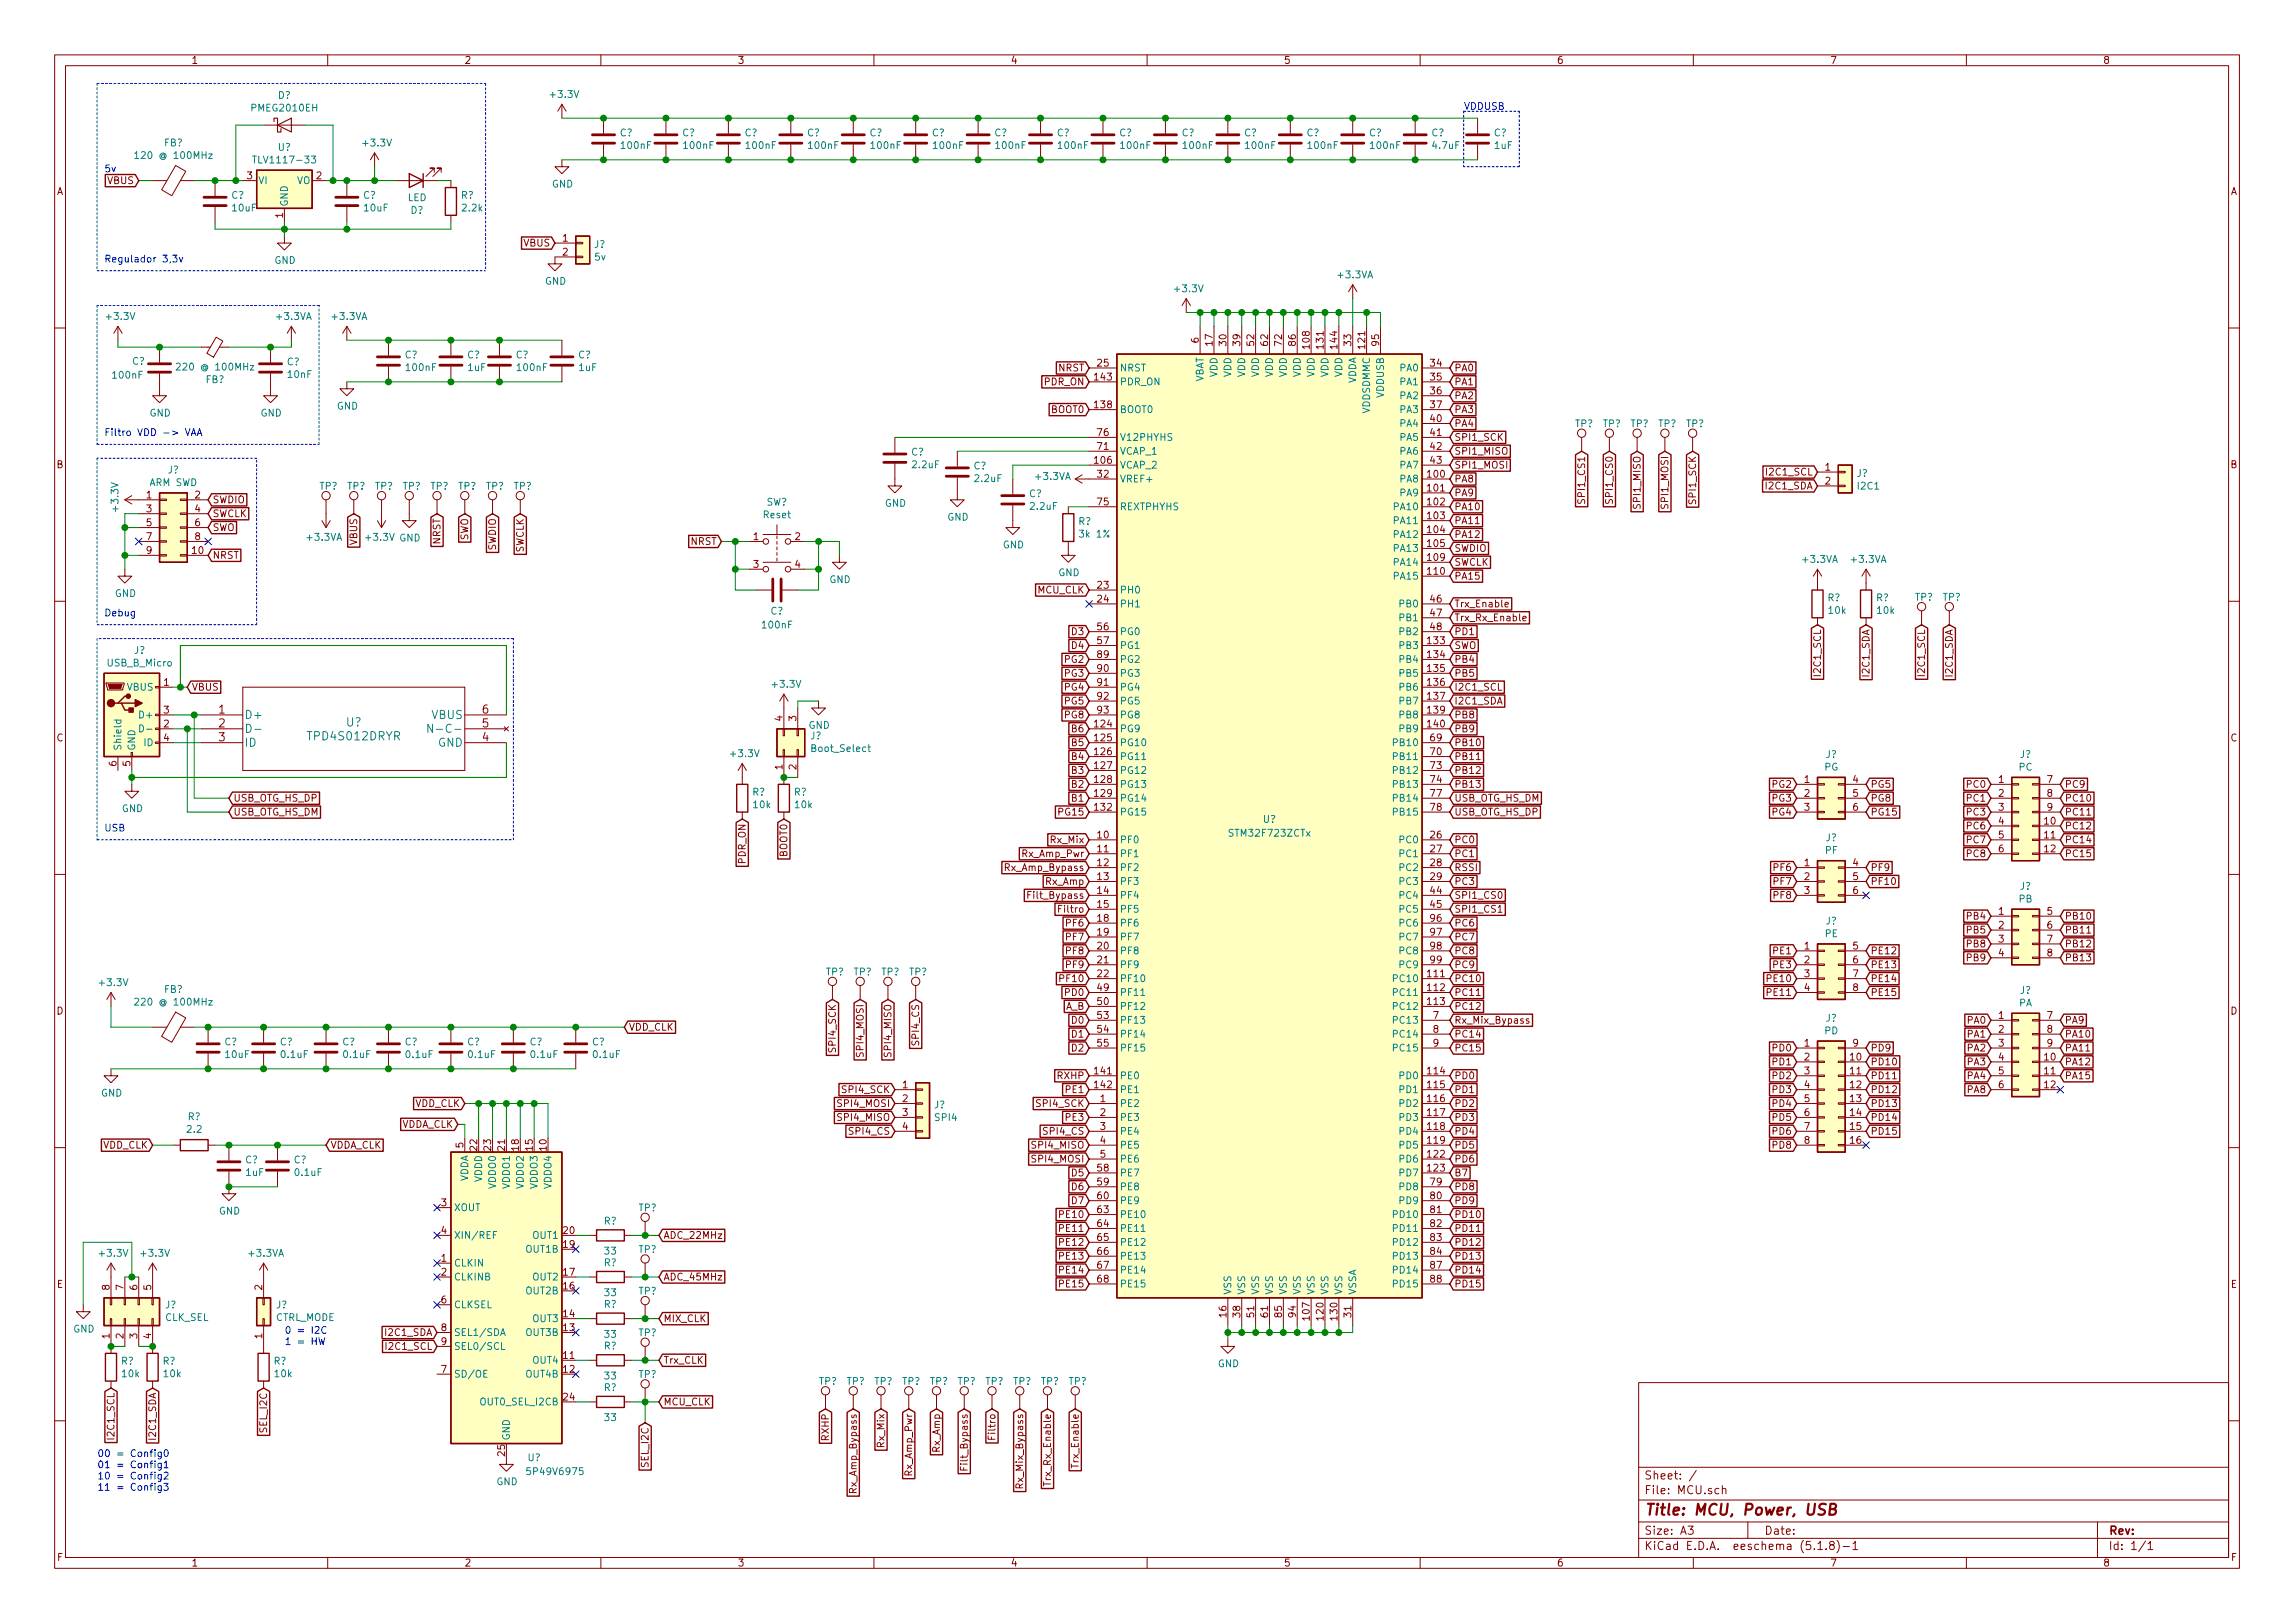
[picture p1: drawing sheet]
<svg xmlns="http://www.w3.org/2000/svg" width="420mm" height="297mm" viewBox="0 0 420 297" stroke-linecap="round" stroke-linejoin="round" font-family="sans-serif">
<defs><g id="words">
<text font-size="2.8" fill="#840000" x="301" y="277.3">Title: MCU, Power, USB</text>
<g font-size="2.1" fill="#840000">
<text x="40.1" y="130.6">1</text>
<text x="88.3" y="130.6">6</text>
<text x="40.1" y="133.1">2</text>
<text x="40.1" y="135.7">3</text>
<text x="88.3" y="135.7">4</text>
<text x="88.3" y="133.1">5</text>
<text x="301" y="273.5">File: MCU.sch</text>
<text x="301" y="270.8">Sheet: /</text>
<text x="301" y="280.9">Size: A3</text>
<text x="323" y="280.9">Date:</text>
<text x="386" y="280.9">Rev:</text>
<text x="301" y="283.7">KiCad E.D.A. eeschema (5.1.8)-1</text>
<text x="386" y="283.7">Id: 1/1</text>
</g>
<g font-size="2.1" fill="#008484">
<text x="44.7" y="131.6">D+</text>
<text x="79" y="131.6">VBUS</text>
<text x="44.7" y="136.7">ID</text>
<text x="56.6" y="135.5">TPD4S012DRYR</text>
<text x="63.4" y="133">U?</text>
<text x="80.2" y="136.7">GND</text>
<text x="80.4" y="134.1">N-C-</text>
</g>
<g font-size="1.8" fill="#840000">
<text x="35" y="11.7">1</text>
<text x="85" y="11.7">2</text>
<text x="135" y="11.7">3</text>
<text x="185" y="11.7">4</text>
<text x="235" y="11.7">5</text>
<text x="285" y="11.7">6</text>
<text x="335" y="11.7">7</text>
<text x="385" y="11.7">8</text>
<text x="10.4" y="35.7">A</text>
<text x="19.7" y="33.7">VBUS</text>
<text x="45.2" y="32.8">3</text>
<text x="57.9" y="32.8">2</text>
<text x="408.4" y="35.7">A</text>
<text x="51.8" y="39.9" transform="rotate(-90 51.8 39.9)">1</text>
<text x="95.9" y="45.1">VBUS</text>
<text x="103" y="44.2">1</text>
<text x="103" y="46.8">2</text>
<text x="219.5" y="62.7" transform="rotate(-90 219.5 62.7)">6</text>
<text x="222" y="63.2" transform="rotate(-90 222 63.2)">17</text>
<text x="224.5" y="63.2" transform="rotate(-90 224.5 63.2)">30</text>
<text x="227.1" y="63.2" transform="rotate(-90 227.1 63.2)">39</text>
<text x="229.6" y="63.2" transform="rotate(-90 229.6 63.2)">52</text>
<text x="232.2" y="63.2" transform="rotate(-90 232.2 63.2)">62</text>
<text x="234.7" y="63.2" transform="rotate(-90 234.7 63.2)">72</text>
<text x="237.2" y="63.2" transform="rotate(-90 237.2 63.2)">86</text>
<text x="239.8" y="63.7" transform="rotate(-90 239.8 63.7)">108</text>
<text x="242.3" y="63.7" transform="rotate(-90 242.3 63.7)">131</text>
<text x="244.9" y="63.7" transform="rotate(-90 244.9 63.7)">144</text>
<text x="247.4" y="63.2" transform="rotate(-90 247.4 63.2)">33</text>
<text x="249.9" y="63.7" transform="rotate(-90 249.9 63.7)">121</text>
<text x="252.5" y="63.2" transform="rotate(-90 252.5 63.2)">95</text>
<text x="191.2" y="70.5">PDR_ON</text>
<text x="193.8" y="68">NRST</text>
<text x="200.5" y="69.6">143</text>
<text x="201" y="67.1">25</text>
<text x="261.9" y="67.1">34</text>
<text x="261.9" y="69.6">35</text>
<text x="266.2" y="68">PA0</text>
<text x="266.2" y="70.5">PA1</text>
<text x="192.5" y="75.6">BOOT0</text>
<text x="200.5" y="74.7">138</text>
<text x="261.9" y="72.2">36</text>
<text x="261.9" y="74.7">37</text>
<text x="261.9" y="77.3">40</text>
<text x="266.2" y="73.1">PA2</text>
<text x="266.2" y="75.6">PA3</text>
<text x="201" y="82.3">71</text>
<text x="201" y="79.8">76</text>
<text x="261.9" y="79.8">41</text>
<text x="261.9" y="82.3">42</text>
<text x="266.2" y="78.1">PA4</text>
<text x="266.2" y="80.7">SPI1_SCK</text>
<text x="266.2" y="83.2">SPI1_MISO</text>
<text x="10.4" y="85.7">B</text>
<text x="200.5" y="84.9">106</text>
<text x="201" y="87.4">32</text>
<text x="261.4" y="87.4">100</text>
<text x="261.4" y="90">101</text>
<text x="261.9" y="84.9">43</text>
<text x="266.2" y="88.3">PA8</text>
<text x="266.2" y="85.8">SPI1_MOSI</text>
<text x="323.5" y="89.6">I2C1_SDA</text>
<text x="323.7" y="87">I2C1_SCL</text>
<text x="334.2" y="86.1">1</text>
<text x="334.2" y="88.7">2</text>
<text x="408.4" y="85.7">B</text>
<text x="26.8" y="91.2">1</text>
<text x="26.8" y="93.8">3</text>
<text x="35.7" y="91.2">2</text>
<text x="35.7" y="93.8">4</text>
<text x="38.9" y="94.7">SWCLK</text>
<text x="38.9" y="92.1">SWDIO</text>
<text x="201" y="92.5">75</text>
<text x="261.4" y="92.5">102</text>
<text x="261.4" y="95">103</text>
<text x="266.2" y="90.8">PA9</text>
<text x="266.2" y="93.4">PA10</text>
<text x="266.2" y="95.9">PA11</text>
<text x="290.2" y="91.6" transform="rotate(-90 290.2 91.6)">SPI1_CS1</text>
<text x="295.3" y="91.6" transform="rotate(-90 295.3 91.6)">SPI1_CS0</text>
<text x="300.4" y="92.7" transform="rotate(-90 300.4 92.7)">SPI1_MISO</text>
<text x="305.4" y="92.7" transform="rotate(-90 305.4 92.7)">SPI1_MOSI</text>
<text x="310.5" y="91.9" transform="rotate(-90 310.5 91.9)">SPI1_SCK</text>
<text x="26.8" y="96.3">5</text>
<text x="26.8" y="98.8">7</text>
<text x="26.8" y="101.4">9</text>
<text x="35.2" y="101.4">10</text>
<text x="35.7" y="96.3">6</text>
<text x="35.7" y="98.8">8</text>
<text x="38.9" y="97.2">SWO</text>
<text x="65.4" y="99.7" transform="rotate(-90 65.4 99.7)">VBUS</text>
<text x="80.6" y="99.6" transform="rotate(-90 80.6 99.6)">NRST</text>
<text x="85.7" y="99" transform="rotate(-90 85.7 99)">SWO</text>
<text x="90.8" y="100.8" transform="rotate(-90 90.8 100.8)">SWDIO</text>
<text x="95.9" y="101.3" transform="rotate(-90 95.9 101.3)">SWCLK</text>
<text x="126.5" y="99.7">NRST</text>
<text x="137.9" y="98.8">1</text>
<text x="145.6" y="98.8">2</text>
<text x="261.4" y="97.6">104</text>
<text x="261.4" y="100.1">105</text>
<text x="266.2" y="98.5">PA12</text>
<text x="266.2" y="101">SWDIO</text>
<text x="38.9" y="102.3">NRST</text>
<text x="137.9" y="103.9">3</text>
<text x="145.6" y="103.9">4</text>
<text x="201" y="107.7">23</text>
<text x="261.4" y="102.7">109</text>
<text x="261.4" y="105.2">110</text>
<text x="266.2" y="106.1">PA15</text>
<text x="266.2" y="103.5">SWCLK</text>
<text x="190" y="108.6">MCU_CLK</text>
<text x="201" y="110.3">24</text>
<text x="261.9" y="110.3">46</text>
<text x="261.9" y="112.8">47</text>
<text x="266.2" y="113.7">Trx_Rx_Enable</text>
<text x="266.2" y="111.2">Trx_Enable</text>
<text x="196.3" y="116.2">D3</text>
<text x="196.3" y="118.8">D4</text>
<text x="201" y="115.4">56</text>
<text x="201" y="117.9">57</text>
<text x="261.4" y="117.9">133</text>
<text x="261.9" y="115.4">48</text>
<text x="266.2" y="118.8">SWO</text>
<text x="266.2" y="116.2">PD1</text>
<text x="30" y="125.5">1</text>
<text x="195.1" y="121.3">PG2</text>
<text x="195.1" y="123.9">PG3</text>
<text x="201" y="120.4">89</text>
<text x="201" y="123">90</text>
<text x="201" y="125.5">91</text>
<text x="261.4" y="120.4">134</text>
<text x="261.4" y="123">135</text>
<text x="261.4" y="125.5">136</text>
<text x="266.2" y="123.9">PB5</text>
<text x="266.2" y="121.3">PB4</text>
<text x="333.4" y="123.4" transform="rotate(-90 333.4 123.4)">I2C1_SCL</text>
<text x="342.3" y="123.6" transform="rotate(-90 342.3 123.6)">I2C1_SDA</text>
<text x="352.4" y="123.4" transform="rotate(-90 352.4 123.4)">I2C1_SCL</text>
<text x="357.5" y="123.6" transform="rotate(-90 357.5 123.6)">I2C1_SDA</text>
<text x="30" y="130.6">3</text>
<text x="35.1" y="126.4">VBUS</text>
<text x="143.3" y="132" transform="rotate(-90 143.3 132)">4</text>
<text x="145.8" y="132" transform="rotate(-90 145.8 132)">3</text>
<text x="195.1" y="126.4">PG4</text>
<text x="195.1" y="128.9">PG5</text>
<text x="195.1" y="131.5">PG8</text>
<text x="201" y="128.1">92</text>
<text x="201" y="130.6">93</text>
<text x="261.4" y="128.1">137</text>
<text x="261.4" y="130.6">139</text>
<text x="266.2" y="131.5">PB8</text>
<text x="266.2" y="126.4">I2C1_SCL</text>
<text x="266.2" y="128.9">I2C1_SDA</text>
<text x="10.4" y="135.7">C</text>
<text x="30" y="133.1">2</text>
<text x="30" y="135.7">4</text>
<text x="196.3" y="136.6">B5</text>
<text x="196.3" y="134">B6</text>
<text x="200.5" y="133.1">124</text>
<text x="200.5" y="135.7">125</text>
<text x="261.4" y="133.1">140</text>
<text x="261.9" y="135.7">69</text>
<text x="266.2" y="136.6">PB10</text>
<text x="266.2" y="134">PB9</text>
<text x="408.4" y="135.7">C</text>
<text x="21.3" y="140.2" transform="rotate(-90 21.3 140.2)">6</text>
<text x="23.9" y="140.2" transform="rotate(-90 23.9 140.2)">5</text>
<text x="143.3" y="140.9" transform="rotate(-90 143.3 140.9)">1</text>
<text x="145.8" y="140.9" transform="rotate(-90 145.8 140.9)">2</text>
<text x="196.3" y="141.6">B3</text>
<text x="196.3" y="139.1">B4</text>
<text x="200.5" y="138.2">126</text>
<text x="200.5" y="140.8">127</text>
<text x="200.5" y="143.3">128</text>
<text x="261.9" y="138.2">70</text>
<text x="261.9" y="140.8">73</text>
<text x="261.9" y="143.3">74</text>
<text x="266.2" y="141.6">PB12</text>
<text x="266.2" y="139.1">PB11</text>
<text x="330.4" y="143.3">1</text>
<text x="339.2" y="143.3">4</text>
<text x="365.9" y="143.3">1</text>
<text x="374.8" y="143.3">7</text>
<text x="42.7" y="149.3">USB_OTG_HS_DM</text>
<text x="42.7" y="146.7">USB_OTG_HS_DP</text>
<text x="194.1" y="149.3">PG15</text>
<text x="196.3" y="146.7">B1</text>
<text x="196.3" y="144.2">B2</text>
<text x="200.5" y="145.8">129</text>
<text x="200.5" y="148.4">132</text>
<text x="261.9" y="145.8">77</text>
<text x="261.9" y="148.4">78</text>
<text x="266.2" y="149.3">USB_OTG_HS_DP</text>
<text x="266.2" y="146.7">USB_OTG_HS_DM</text>
<text x="266.2" y="144.2">PB13</text>
<text x="324.6" y="144.2">PG2</text>
<text x="324.6" y="146.7">PG3</text>
<text x="324.6" y="149.3">PG4</text>
<text x="330.4" y="145.8">2</text>
<text x="330.4" y="148.4">3</text>
<text x="339.2" y="145.8">5</text>
<text x="339.2" y="148.4">6</text>
<text x="342.4" y="149.3">PG15</text>
<text x="342.4" y="144.2">PG5</text>
<text x="342.4" y="146.7">PG8</text>
<text x="360.3" y="144.2">PC0</text>
<text x="360.3" y="146.7">PC1</text>
<text x="360.3" y="149.3">PC3</text>
<text x="365.9" y="145.8">2</text>
<text x="365.9" y="148.4">3</text>
<text x="374.8" y="145.8">8</text>
<text x="374.8" y="148.4">9</text>
<text x="378" y="149.3">PC11</text>
<text x="378" y="144.2">PC9</text>
<text x="378" y="146.7">PC10</text>
<text x="192.4" y="154.3">Rx_Mix</text>
<text x="201" y="153.5">10</text>
<text x="201" y="156">11</text>
<text x="261.9" y="153.5">26</text>
<text x="261.9" y="156">27</text>
<text x="266.2" y="154.3">PC0</text>
<text x="360.3" y="151.8">PC6</text>
<text x="360.3" y="154.3">PC7</text>
<text x="365.9" y="150.9">4</text>
<text x="365.9" y="153.5">5</text>
<text x="365.9" y="156">6</text>
<text x="374.3" y="150.9">10</text>
<text x="374.3" y="153.5">11</text>
<text x="374.3" y="156">12</text>
<text x="378" y="151.8">PC12</text>
<text x="378" y="154.3">PC14</text>
<text x="136.5" y="158.1" transform="rotate(-90 136.5 158.1)">PDR_ON</text>
<text x="144.1" y="156.8" transform="rotate(-90 144.1 156.8)">BOOT0</text>
<text x="184.1" y="159.4">Rx_Amp_Bypass</text>
<text x="187.2" y="156.9">Rx_Amp_Pwr</text>
<text x="191.4" y="162">Rx_Amp</text>
<text x="201" y="158.5">12</text>
<text x="201" y="161.1">13</text>
<text x="261.9" y="158.5">28</text>
<text x="261.9" y="161.1">29</text>
<text x="266.2" y="162">PC3</text>
<text x="266.2" y="156.9">PC1</text>
<text x="266.2" y="159.4">RSSI</text>
<text x="324.9" y="159.4">PF6</text>
<text x="324.9" y="162">PF7</text>
<text x="330.4" y="158.5">1</text>
<text x="330.4" y="161.1">2</text>
<text x="339.2" y="158.5">4</text>
<text x="339.2" y="161.1">5</text>
<text x="342.4" y="159.4">PF9</text>
<text x="342.4" y="162">PF10</text>
<text x="360.3" y="156.9">PC8</text>
<text x="378" y="156.9">PC15</text>
<text x="188.7" y="164.5">Filt_Bypass</text>
<text x="194.2" y="167">Filtro</text>
<text x="201" y="163.6">14</text>
<text x="201" y="166.2">15</text>
<text x="261.9" y="163.6">44</text>
<text x="261.9" y="166.2">45</text>
<text x="266.2" y="164.5">SPI1_CS0</text>
<text x="266.2" y="167">SPI1_CS1</text>
<text x="324.9" y="164.5">PF8</text>
<text x="330.4" y="163.6">3</text>
<text x="339.2" y="163.6">6</text>
<text x="365.9" y="167.4">1</text>
<text x="374.8" y="167.4">5</text>
<text x="195.4" y="169.6">PF6</text>
<text x="195.4" y="172.1">PF7</text>
<text x="201" y="168.7">18</text>
<text x="201" y="171.2">19</text>
<text x="201" y="173.8">20</text>
<text x="261.9" y="168.7">96</text>
<text x="261.9" y="171.2">97</text>
<text x="261.9" y="173.8">98</text>
<text x="266.2" y="169.6">PC6</text>
<text x="266.2" y="172.1">PC7</text>
<text x="330.4" y="173.8">1</text>
<text x="339.2" y="173.8">5</text>
<text x="360.3" y="168.3">PB4</text>
<text x="360.3" y="170.9">PB5</text>
<text x="360.3" y="173.4">PB8</text>
<text x="365.9" y="170">2</text>
<text x="365.9" y="172.5">3</text>
<text x="374.8" y="170">6</text>
<text x="374.8" y="172.5">7</text>
<text x="378" y="168.3">PB10</text>
<text x="378" y="170.9">PB11</text>
<text x="378" y="173.4">PB12</text>
<text x="194.4" y="179.7">PF10</text>
<text x="195.4" y="174.7">PF8</text>
<text x="195.4" y="177.2">PF9</text>
<text x="201" y="176.3">21</text>
<text x="201" y="178.9">22</text>
<text x="261.4" y="178.9">111</text>
<text x="261.9" y="176.3">99</text>
<text x="266.2" y="174.7">PC8</text>
<text x="266.2" y="177.2">PC9</text>
<text x="266.2" y="179.7">PC10</text>
<text x="323.8" y="179.7">PE10</text>
<text x="324.8" y="174.7">PE1</text>
<text x="324.8" y="177.2">PE3</text>
<text x="330.4" y="176.3">2</text>
<text x="330.4" y="178.9">3</text>
<text x="339.2" y="176.3">6</text>
<text x="339.2" y="178.9">7</text>
<text x="342.4" y="179.7">PE14</text>
<text x="342.4" y="174.7">PE12</text>
<text x="342.4" y="177.2">PE13</text>
<text x="360.3" y="175.9">PB9</text>
<text x="365.9" y="175">4</text>
<text x="374.8" y="175">8</text>
<text x="378" y="175.9">PB13</text>
<text x="10.4" y="185.7">D</text>
<text x="195.1" y="184.8">A_B</text>
<text x="195.2" y="182.3">PD0</text>
<text x="201" y="181.4">49</text>
<text x="201" y="183.9">50</text>
<text x="261.4" y="181.4">112</text>
<text x="261.4" y="183.9">113</text>
<text x="266.2" y="182.3">PC11</text>
<text x="266.2" y="184.8">PC12</text>
<text x="323.8" y="182.3">PE11</text>
<text x="330.4" y="181.4">4</text>
<text x="339.2" y="181.4">8</text>
<text x="342.4" y="182.3">PE15</text>
<text x="408.4" y="185.7">D</text>
<text x="115.1" y="188.6">VDD_CLK</text>
<text x="168.3" y="191" transform="rotate(-90 168.3 191)">SPI4_CS</text>
<text x="196.3" y="187.4">D0</text>
<text x="196.3" y="189.9">D1</text>
<text x="201" y="186.5">53</text>
<text x="201" y="189">54</text>
<text x="201" y="191.6">55</text>
<text x="262.4" y="186.5">7</text>
<text x="262.4" y="189">8</text>
<text x="262.4" y="191.6">9</text>
<text x="266.2" y="189.9">PC14</text>
<text x="266.2" y="187.4">Rx_Mix_Bypass</text>
<text x="330.4" y="191.6">1</text>
<text x="339.2" y="191.6">9</text>
<text x="360.3" y="187.4">PA0</text>
<text x="360.3" y="189.9">PA1</text>
<text x="365.9" y="186.5">1</text>
<text x="365.9" y="189">2</text>
<text x="365.9" y="191.6">3</text>
<text x="374.8" y="186.5">7</text>
<text x="374.8" y="189">8</text>
<text x="374.8" y="191.6">9</text>
<text x="378" y="187.4">PA9</text>
<text x="378" y="189.9">PA10</text>
<text x="153" y="192.3" transform="rotate(-90 153 192.3)">SPI4_SCK</text>
<text x="158.1" y="193.1" transform="rotate(-90 158.1 193.1)">SPI4_MOSI</text>
<text x="163.2" y="193.1" transform="rotate(-90 163.2 193.1)">SPI4_MISO</text>
<text x="193.7" y="197.5">RXHP</text>
<text x="196.3" y="192.4">D2</text>
<text x="200.5" y="196.6">141</text>
<text x="261.4" y="196.6">114</text>
<text x="266.2" y="197.5">PD0</text>
<text x="266.2" y="192.4">PC15</text>
<text x="324.7" y="195">PD1</text>
<text x="324.7" y="197.5">PD2</text>
<text x="324.7" y="192.4">PD0</text>
<text x="330.4" y="194.1">2</text>
<text x="330.4" y="196.6">3</text>
<text x="338.8" y="194.1">10</text>
<text x="338.8" y="196.6">11</text>
<text x="342.4" y="192.4">PD9</text>
<text x="342.4" y="195">PD10</text>
<text x="342.4" y="197.5">PD11</text>
<text x="360.3" y="192.4">PA2</text>
<text x="360.3" y="195">PA3</text>
<text x="360.3" y="197.5">PA4</text>
<text x="365.9" y="194.1">4</text>
<text x="365.9" y="196.6">5</text>
<text x="374.3" y="194.1">10</text>
<text x="374.3" y="196.6">11</text>
<text x="378" y="197.5">PA15</text>
<text x="378" y="192.4">PA11</text>
<text x="378" y="195">PA12</text>
<text x="75.9" y="202.6">VDD_CLK</text>
<text x="153.7" y="202.6">SPI4_MOSI</text>
<text x="154.5" y="200.1">SPI4_SCK</text>
<text x="165.3" y="199.2">1</text>
<text x="165.3" y="201.7">2</text>
<text x="190" y="202.6">SPI4_SCK</text>
<text x="195.2" y="200.1">PE1</text>
<text x="200.5" y="199.2">142</text>
<text x="201.4" y="201.7">1</text>
<text x="261.4" y="199.2">115</text>
<text x="261.4" y="201.7">116</text>
<text x="266.2" y="202.6">PD2</text>
<text x="266.2" y="200.1">PD1</text>
<text x="324.7" y="202.6">PD4</text>
<text x="324.7" y="200.1">PD3</text>
<text x="330.4" y="199.2">4</text>
<text x="330.4" y="201.7">5</text>
<text x="338.8" y="199.2">12</text>
<text x="338.8" y="201.7">13</text>
<text x="342.4" y="202.6">PD13</text>
<text x="342.4" y="200.1">PD12</text>
<text x="360.3" y="200.1">PA8</text>
<text x="365.9" y="199.2">6</text>
<text x="374.3" y="199.2">12</text>
<text x="73.4" y="206.4">VDDA_CLK</text>
<text x="153.7" y="205.1">SPI4_MISO</text>
<text x="155.8" y="207.7">SPI4_CS</text>
<text x="165.3" y="204.3">3</text>
<text x="165.3" y="206.8">4</text>
<text x="191.3" y="207.7">SPI4_CS</text>
<text x="195.2" y="205.1">PE3</text>
<text x="201.4" y="204.3">2</text>
<text x="201.4" y="206.8">3</text>
<text x="201.4" y="209.3">4</text>
<text x="261.4" y="204.3">117</text>
<text x="261.4" y="206.8">118</text>
<text x="261.4" y="209.3">119</text>
<text x="266.2" y="207.7">PD4</text>
<text x="266.2" y="205.1">PD3</text>
<text x="324.7" y="205.1">PD5</text>
<text x="324.7" y="207.7">PD6</text>
<text x="330.4" y="204.3">6</text>
<text x="330.4" y="206.8">7</text>
<text x="330.4" y="209.3">8</text>
<text x="338.8" y="204.3">14</text>
<text x="338.8" y="206.8">15</text>
<text x="338.8" y="209.3">16</text>
<text x="342.4" y="207.7">PD15</text>
<text x="342.4" y="205.1">PD14</text>
<text x="18.8" y="210.2">VDD_CLK</text>
<text x="60.5" y="210.2">VDDA_CLK</text>
<text x="84.8" y="210.1" transform="rotate(-90 84.8 210.1)">5</text>
<text x="87.4" y="210.6" transform="rotate(-90 87.4 210.6)">22</text>
<text x="89.9" y="210.6" transform="rotate(-90 89.9 210.6)">23</text>
<text x="92.5" y="210.6" transform="rotate(-90 92.5 210.6)">21</text>
<text x="95" y="210.6" transform="rotate(-90 95 210.6)">18</text>
<text x="97.5" y="210.6" transform="rotate(-90 97.5 210.6)">15</text>
<text x="100.1" y="210.6" transform="rotate(-90 100.1 210.6)">10</text>
<text x="189.3" y="210.2">SPI4_MISO</text>
<text x="189.3" y="212.8">SPI4_MOSI</text>
<text x="196.3" y="215.3">D5</text>
<text x="201" y="214.4">58</text>
<text x="201.4" y="211.9">5</text>
<text x="261.4" y="211.9">122</text>
<text x="261.4" y="214.4">123</text>
<text x="266.2" y="212.8">PD6</text>
<text x="266.2" y="210.2">PD5</text>
<text x="266.2" y="215.3">B7</text>
<text x="324.7" y="210.2">PD8</text>
<text x="80.8" y="220.8">3</text>
<text x="196.3" y="217.8">D6</text>
<text x="196.3" y="220.4">D7</text>
<text x="201" y="217">59</text>
<text x="201" y="219.5">60</text>
<text x="261.9" y="217">79</text>
<text x="261.9" y="219.5">80</text>
<text x="266.2" y="220.4">PD9</text>
<text x="266.2" y="217.8">PD8</text>
<text x="80.8" y="225.8">4</text>
<text x="103.2" y="225.8">20</text>
<text x="121.4" y="226.7">ADC_22MHz</text>
<text x="194.3" y="222.9">PE10</text>
<text x="194.3" y="225.5">PE11</text>
<text x="201" y="222">63</text>
<text x="201" y="224.6">64</text>
<text x="201" y="227.1">65</text>
<text x="261.9" y="222">81</text>
<text x="261.9" y="224.6">82</text>
<text x="261.9" y="227.1">83</text>
<text x="266.2" y="222.9">PD10</text>
<text x="266.2" y="225.5">PD11</text>
<text x="80.8" y="230.9">1</text>
<text x="80.8" y="233.5">2</text>
<text x="103.2" y="233.5">17</text>
<text x="103.2" y="228.4">19</text>
<text x="194.3" y="233.1">PE14</text>
<text x="194.3" y="228">PE12</text>
<text x="194.3" y="230.5">PE13</text>
<text x="201" y="229.7">66</text>
<text x="201" y="232.2">67</text>
<text x="261.9" y="229.7">84</text>
<text x="261.9" y="232.2">87</text>
<text x="266.2" y="233.1">PD14</text>
<text x="266.2" y="228">PD12</text>
<text x="266.2" y="230.5">PD13</text>
<text x="10.4" y="235.7">E</text>
<text x="20.1" y="236.1" transform="rotate(-90 20.1 236.1)">8</text>
<text x="22.6" y="236.1" transform="rotate(-90 22.6 236.1)">7</text>
<text x="25.1" y="236.1" transform="rotate(-90 25.1 236.1)">6</text>
<text x="27.7" y="236.1" transform="rotate(-90 27.7 236.1)">5</text>
<text x="48" y="236.1" transform="rotate(-90 48 236.1)">2</text>
<text x="80.8" y="238.5">6</text>
<text x="103.2" y="236">16</text>
<text x="121.4" y="234.4">ADC_45MHz</text>
<text x="194.3" y="235.6">PE15</text>
<text x="201" y="234.7">68</text>
<text x="261.9" y="234.7">88</text>
<text x="266.2" y="235.6">PD15</text>
<text x="408.4" y="235.7">E</text>
<text x="20.1" y="245" transform="rotate(-90 20.1 245)">1</text>
<text x="22.6" y="245" transform="rotate(-90 22.6 245)">2</text>
<text x="25.1" y="245" transform="rotate(-90 25.1 245)">3</text>
<text x="27.7" y="245" transform="rotate(-90 27.7 245)">4</text>
<text x="48" y="245" transform="rotate(-90 48 245)">1</text>
<text x="70.8" y="244.5">I2C1_SDA</text>
<text x="80.8" y="243.6">8</text>
<text x="103.2" y="243.6">13</text>
<text x="103.2" y="241.1">14</text>
<text x="121.4" y="242">MIX_CLK</text>
<text x="224.5" y="241" transform="rotate(-90 224.5 241)">16</text>
<text x="227.1" y="241" transform="rotate(-90 227.1 241)">38</text>
<text x="229.6" y="241" transform="rotate(-90 229.6 241)">51</text>
<text x="232.2" y="241" transform="rotate(-90 232.2 241)">61</text>
<text x="234.7" y="241" transform="rotate(-90 234.7 241)">85</text>
<text x="237.2" y="241" transform="rotate(-90 237.2 241)">94</text>
<text x="239.8" y="241.5" transform="rotate(-90 239.8 241.5)">107</text>
<text x="242.3" y="241.5" transform="rotate(-90 242.3 241.5)">120</text>
<text x="244.9" y="241.5" transform="rotate(-90 244.9 241.5)">130</text>
<text x="247.4" y="241" transform="rotate(-90 247.4 241)">31</text>
<text x="71" y="247.1">I2C1_SCL</text>
<text x="80.8" y="251.2">7</text>
<text x="80.8" y="246.2">9</text>
<text x="103.2" y="248.7">11</text>
<text x="103.2" y="251.2">12</text>
<text x="121.4" y="249.6">Trx_CLK</text>
<text x="103.2" y="256.3">24</text>
<text x="121.4" y="257.2">MCU_CLK</text>
<text x="21" y="263.1" transform="rotate(-90 21 263.1)">I2C1_SCL</text>
<text x="28.6" y="263.3" transform="rotate(-90 28.6 263.3)">I2C1_SDA</text>
<text x="48.9" y="262" transform="rotate(-90 48.9 262)">SEL_I2C</text>
<text x="151.8" y="263.5" transform="rotate(-90 151.8 263.5)">RXHP</text>
<text x="182.2" y="263.1" transform="rotate(-90 182.2 263.1)">Filtro</text>
<text x="92.5" y="266.4" transform="rotate(-90 92.5 266.4)">25</text>
<text x="118.7" y="268.4" transform="rotate(-90 118.7 268.4)">SEL_I2C</text>
<text x="161.9" y="264.8" transform="rotate(-90 161.9 264.8)">Rx_Mix</text>
<text x="172.1" y="265.8" transform="rotate(-90 172.1 265.8)">Rx_Amp</text>
<text x="177.2" y="268.6" transform="rotate(-90 177.2 268.6)">Filt_Bypass</text>
<text x="197.5" y="268.2" transform="rotate(-90 197.5 268.2)">Trx_Enable</text>
<text x="156.8" y="273.1" transform="rotate(-90 156.8 273.1)">Rx_Amp_Bypass</text>
<text x="167" y="270" transform="rotate(-90 167 270)">Rx_Amp_Pwr</text>
<text x="187.3" y="272.1" transform="rotate(-90 187.3 272.1)">Rx_Mix_Bypass</text>
<text x="192.4" y="271.4" transform="rotate(-90 192.4 271.4)">Trx_Rx_Enable</text>
<text x="10.5" y="285.7">F</text>
<text x="35" y="286.7">1</text>
<text x="85" y="286.7">2</text>
<text x="135" y="286.7">3</text>
<text x="185" y="286.7">4</text>
<text x="235" y="286.7">5</text>
<text x="285" y="286.7">6</text>
<text x="335" y="286.7">7</text>
<text x="385" y="286.7">8</text>
<text x="408.5" y="285.7">F</text>
</g>
<g font-size="1.8" fill="#008484">
<text x="100.9" y="17.9">+3.3V</text>
<text x="46.3" y="20.4">PMEG2010EH</text>
<text x="50.9" y="18.1">D?</text>
<text x="25.6" y="29.1">120 @ 100MHz</text>
<text x="30" y="26.8">FB?</text>
<text x="47.2" y="29.9">TLV1117-33</text>
<text x="50.9" y="27.6">U?</text>
<text x="66.6" y="26.8">+3.3V</text>
<text x="113.5" y="25">C?</text>
<text x="113.9" y="27.3">100nF</text>
<text x="124.9" y="25">C?</text>
<text x="125.3" y="27.3">100nF</text>
<text x="136.3" y="25">C?</text>
<text x="136.7" y="27.3">100nF</text>
<text x="147.8" y="25">C?</text>
<text x="148.2" y="27.3">100nF</text>
<text x="159.2" y="25">C?</text>
<text x="159.6" y="27.3">100nF</text>
<text x="170.6" y="25">C?</text>
<text x="171" y="27.3">100nF</text>
<text x="182.1" y="25">C?</text>
<text x="182.4" y="27.3">100nF</text>
<text x="193.5" y="25">C?</text>
<text x="193.9" y="27.3">100nF</text>
<text x="204.9" y="25">C?</text>
<text x="205.3" y="27.3">100nF</text>
<text x="216.4" y="25">C?</text>
<text x="216.7" y="27.3">100nF</text>
<text x="227.8" y="25">C?</text>
<text x="228.2" y="27.3">100nF</text>
<text x="239.2" y="25">C?</text>
<text x="239.6" y="27.3">100nF</text>
<text x="250.6" y="25">C?</text>
<text x="251" y="27.3">100nF</text>
<text x="262.1" y="25">C?</text>
<text x="262.4" y="27.3">4.7uF</text>
<text x="273.5" y="25">C?</text>
<text x="273.7" y="27.3">1uF</text>
<text x="47.2" y="33.7">VI</text>
<text x="54.3" y="33.7">VO</text>
<text x="101" y="34.3">GND</text>
<text x="42.4" y="36.4">C?</text>
<text x="42.6" y="38.7">10uF</text>
<text x="52.7" y="37.9" transform="rotate(-90 52.7 37.9)">GND</text>
<text x="66.5" y="36.4">C?</text>
<text x="66.8" y="38.7">10uF</text>
<text x="74.6" y="36.8">LED</text>
<text x="75.2" y="39.1">D?</text>
<text x="84.4" y="36.4">R?</text>
<text x="84.7" y="38.7">2.2k</text>
<text x="108.8" y="45.4">J?</text>
<text x="108.9" y="47.7">5v</text>
<text x="50.2" y="48.3">GND</text>
<text x="99.8" y="52.1">GND</text>
<text x="215.2" y="53.5">+3.3V</text>
<text x="245.1" y="50.9">+3.3VA</text>
<text x="19.6" y="58.6">+3.3V</text>
<text x="50.7" y="58.6">+3.3VA</text>
<text x="60.9" y="58.6">+3.3VA</text>
<text x="74.1" y="65.6">C?</text>
<text x="85.5" y="65.6">C?</text>
<text x="94.4" y="65.6">C?</text>
<text x="105.9" y="65.6">C?</text>
<text x="20.8" y="69.3">100nF</text>
<text x="24.2" y="66.8">C?</text>
<text x="33.2" y="67.8">220 @ 100MHz</text>
<text x="37.7" y="70.1">FB?</text>
<text x="52.5" y="66.9">C?</text>
<text x="52.8" y="69.2">10nF</text>
<text x="74.5" y="67.9">100nF</text>
<text x="85.7" y="67.9">1uF</text>
<text x="94.8" y="67.9">100nF</text>
<text x="106" y="67.9">1uF</text>
<text x="205" y="70.5">PDR_ON</text>
<text x="205" y="68">NRST</text>
<text x="220.3" y="70.1" transform="rotate(-90 220.3 70.1)">VBAT</text>
<text x="222.9" y="69" transform="rotate(-90 222.9 69)">VDD</text>
<text x="225.4" y="69" transform="rotate(-90 225.4 69)">VDD</text>
<text x="228" y="69" transform="rotate(-90 228 69)">VDD</text>
<text x="230.5" y="69" transform="rotate(-90 230.5 69)">VDD</text>
<text x="233" y="69" transform="rotate(-90 233 69)">VDD</text>
<text x="235.6" y="69" transform="rotate(-90 235.6 69)">VDD</text>
<text x="238.1" y="69" transform="rotate(-90 238.1 69)">VDD</text>
<text x="240.7" y="69" transform="rotate(-90 240.7 69)">VDD</text>
<text x="243.2" y="69" transform="rotate(-90 243.2 69)">VDD</text>
<text x="245.7" y="69" transform="rotate(-90 245.7 69)">VDD</text>
<text x="248.3" y="70.3" transform="rotate(-90 248.3 70.3)">VDDA</text>
<text x="256.4" y="68">PA0</text>
<text x="256.4" y="70.5">PA1</text>
<text x="27.4" y="76.2">GND</text>
<text x="47.7" y="76.2">GND</text>
<text x="61.7" y="75">GND</text>
<text x="205" y="75.6">BOOT0</text>
<text x="250.8" y="75.7" transform="rotate(-90 250.8 75.7)">VDDSDMMC</text>
<text x="253.4" y="72.8" transform="rotate(-90 253.4 72.8)">VDDUSB</text>
<text x="256.4" y="73.1">PA2</text>
<text x="256.4" y="75.6">PA3</text>
<text x="166.8" y="83.4">C?</text>
<text x="205" y="83.2">VCAP_1</text>
<text x="205" y="80.7">V12PHYHS</text>
<text x="256.4" y="78.1">PA4</text>
<text x="256.4" y="80.7">PA5</text>
<text x="256.4" y="83.2">PA6</text>
<text x="288.3" y="78.2">TP?</text>
<text x="293.4" y="78.2">TP?</text>
<text x="298.5" y="78.2">TP?</text>
<text x="303.6" y="78.2">TP?</text>
<text x="308.7" y="78.2">TP?</text>
<text x="27.4" y="89">ARM SWD</text>
<text x="30.7" y="86.7">J?</text>
<text x="58.5" y="89.6">TP?</text>
<text x="63.6" y="89.6">TP?</text>
<text x="68.6" y="89.6">TP?</text>
<text x="73.7" y="89.6">TP?</text>
<text x="78.8" y="89.6">TP?</text>
<text x="83.9" y="89.6">TP?</text>
<text x="89" y="89.6">TP?</text>
<text x="94" y="89.6">TP?</text>
<text x="167.1" y="85.7">2.2uF</text>
<text x="178.3" y="85.9">C?</text>
<text x="178.6" y="88.2">2.2uF</text>
<text x="189.7" y="87.8">+3.3VA</text>
<text x="205" y="85.8">VCAP_2</text>
<text x="205" y="88.3">VREF+</text>
<text x="256.4" y="88.3">PA8</text>
<text x="256.4" y="85.8">PA7</text>
<text x="339.9" y="87.3">J?</text>
<text x="340.2" y="89.6">I2C1</text>
<text x="21.7" y="93.4" transform="rotate(-90 21.7 93.4)">+3.3V</text>
<text x="139.8" y="94.9">Reset</text>
<text x="140.3" y="92.5">SW?</text>
<text x="162" y="92.7">GND</text>
<text x="173.4" y="95.3">GND</text>
<text x="188.4" y="91">C?</text>
<text x="188.7" y="93.3">2.2uF</text>
<text x="205" y="93.4">REXTPHYHS</text>
<text x="255.4" y="93.4">PA10</text>
<text x="255.4" y="95.9">PA11</text>
<text x="256.4" y="90.8">PA9</text>
<text x="56.3" y="99">+3.3VA</text>
<text x="67.1" y="99">+3.3V</text>
<text x="73.1" y="99.1">GND</text>
<text x="183.6" y="100.4">GND</text>
<text x="197.4" y="96.1">R?</text>
<text x="197.9" y="98.4">3k 1%</text>
<text x="255.4" y="98.5">PA12</text>
<text x="255.4" y="101">PA13</text>
<text x="151.8" y="106.7">GND</text>
<text x="193.8" y="105.4">GND</text>
<text x="255.4" y="103.5">PA14</text>
<text x="255.4" y="106.1">PA15</text>
<text x="330.1" y="103">+3.3VA</text>
<text x="339" y="103">+3.3VA</text>
<text x="21" y="109.3">GND</text>
<text x="141.1" y="112.5">C?</text>
<text x="205" y="108.6">PH0</text>
<text x="205" y="111.2">PH1</text>
<text x="256.4" y="111.2">PB0</text>
<text x="256.4" y="113.7">PB1</text>
<text x="334.6" y="110">R?</text>
<text x="334.8" y="112.4">10k</text>
<text x="343.5" y="110">R?</text>
<text x="343.7" y="112.4">10k</text>
<text x="350.6" y="109.9">TP?</text>
<text x="355.7" y="109.9">TP?</text>
<text x="24.6" y="119.7">J?</text>
<text x="139.7" y="115">100nF</text>
<text x="205" y="116.2">PG0</text>
<text x="205" y="118.8">PG1</text>
<text x="256.4" y="118.8">PB3</text>
<text x="256.4" y="116.2">PB2</text>
<text x="19.7" y="122">USB_B_Micro</text>
<text x="141.6" y="125.9">+3.3V</text>
<text x="205" y="121.3">PG2</text>
<text x="205" y="123.9">PG3</text>
<text x="256.4" y="121.3">PB4</text>
<text x="256.4" y="123.9">PB5</text>
<text x="23.3" y="126.4">VBUS</text>
<text x="25.9" y="131.5">D+</text>
<text x="205" y="126.4">PG4</text>
<text x="205" y="128.9">PG5</text>
<text x="205" y="131.5">PG8</text>
<text x="256.4" y="126.4">PB6</text>
<text x="256.4" y="128.9">PB7</text>
<text x="256.4" y="131.5">PB8</text>
<text x="22.2" y="137.5" transform="rotate(-90 22.2 137.5)">Shield</text>
<text x="24.8" y="137.5" transform="rotate(-90 24.8 137.5)">GND</text>
<text x="26.4" y="136.6">ID</text>
<text x="148" y="133.4">GND</text>
<text x="148.4" y="135.3">J?</text>
<text x="148.8" y="137.6">Boot_Select</text>
<text x="205" y="134">PG9</text>
<text x="205" y="136.6">PG10</text>
<text x="255.4" y="136.6">PB10</text>
<text x="256.4" y="134">PB9</text>
<text x="133.9" y="138.6">+3.3V</text>
<text x="205" y="139.1">PG11</text>
<text x="205" y="141.6">PG12</text>
<text x="255.4" y="139.1">PB11</text>
<text x="255.4" y="141.6">PB12</text>
<text x="334" y="141">PG</text>
<text x="334.3" y="138.7">J?</text>
<text x="369.6" y="141">PC</text>
<text x="369.8" y="138.7">J?</text>
<text x="22.3" y="148.6">GND</text>
<text x="137.7" y="145.6">R?</text>
<text x="138" y="147.9">10k</text>
<text x="145.4" y="145.6">R?</text>
<text x="145.6" y="147.9">10k</text>
<text x="205" y="144.2">PG13</text>
<text x="205" y="146.7">PG14</text>
<text x="205" y="149.3">PG15</text>
<text x="255.4" y="144.2">PB13</text>
<text x="255.4" y="146.7">PB14</text>
<text x="255.4" y="149.3">PB15</text>
<text x="205" y="154.3">PF0</text>
<text x="225.3" y="153.1">STM32F723ZCTx</text>
<text x="231.2" y="150.6">U?</text>
<text x="256.4" y="154.3">PC0</text>
<text x="334.3" y="154">J?</text>
<text x="205" y="156.9">PF1</text>
<text x="205" y="159.4">PF2</text>
<text x="205" y="162">PF3</text>
<text x="256.4" y="156.9">PC1</text>
<text x="256.4" y="159.4">PC2</text>
<text x="256.4" y="162">PC3</text>
<text x="334.2" y="156.3">PF</text>
<text x="205" y="164.5">PF4</text>
<text x="205" y="167">PF5</text>
<text x="256.4" y="164.5">PC4</text>
<text x="256.4" y="167">PC5</text>
<text x="369.6" y="165.2">PB</text>
<text x="369.8" y="162.9">J?</text>
<text x="205" y="169.6">PF6</text>
<text x="205" y="172.1">PF7</text>
<text x="256.4" y="169.6">PC6</text>
<text x="256.4" y="172.1">PC7</text>
<text x="334.1" y="171.5">PE</text>
<text x="334.3" y="169.2">J?</text>
<text x="151.2" y="178.5">TP?</text>
<text x="156.3" y="178.5">TP?</text>
<text x="161.3" y="178.5">TP?</text>
<text x="166.4" y="178.5">TP?</text>
<text x="205" y="174.7">PF8</text>
<text x="205" y="177.2">PF9</text>
<text x="205" y="179.7">PF10</text>
<text x="255.4" y="179.7">PC10</text>
<text x="256.4" y="174.7">PC8</text>
<text x="256.4" y="177.2">PC9</text>
<text x="18.4" y="180.5">+3.3V</text>
<text x="25.6" y="184">220 @ 100MHz</text>
<text x="30" y="181.7">FB?</text>
<text x="205" y="182.3">PF11</text>
<text x="205" y="184.8">PF12</text>
<text x="255.4" y="182.3">PC11</text>
<text x="255.4" y="184.8">PC12</text>
<text x="369.6" y="184.2">PA</text>
<text x="369.8" y="181.9">J?</text>
<text x="41.1" y="191.3">C?</text>
<text x="51.3" y="191.3">C?</text>
<text x="62.7" y="191.3">C?</text>
<text x="74.1" y="191.3">C?</text>
<text x="85.5" y="191.3">C?</text>
<text x="97" y="191.3">C?</text>
<text x="108.4" y="191.3">C?</text>
<text x="205" y="187.4">PF13</text>
<text x="205" y="189.9">PF14</text>
<text x="255.4" y="187.4">PC13</text>
<text x="255.4" y="189.9">PC14</text>
<text x="334.1" y="189.3">PD</text>
<text x="334.3" y="187">J?</text>
<text x="41.4" y="193.6">10uF</text>
<text x="51.6" y="193.6">0.1uF</text>
<text x="63" y="193.6">0.1uF</text>
<text x="74.4" y="193.6">0.1uF</text>
<text x="85.9" y="193.6">0.1uF</text>
<text x="97.3" y="193.6">0.1uF</text>
<text x="108.7" y="193.6">0.1uF</text>
<text x="205" y="197.5">PE0</text>
<text x="205" y="192.4">PF15</text>
<text x="255.4" y="192.4">PC15</text>
<text x="256.4" y="197.5">PD0</text>
<text x="18.5" y="200.7">GND</text>
<text x="171" y="202.9">J?</text>
<text x="205" y="202.6">PE2</text>
<text x="205" y="200.1">PE1</text>
<text x="256.4" y="200.1">PD1</text>
<text x="256.4" y="202.6">PD2</text>
<text x="34.3" y="207.3">2.2</text>
<text x="34.4" y="205">R?</text>
<text x="171.2" y="205.2">SPI4</text>
<text x="205" y="205.1">PE3</text>
<text x="205" y="207.7">PE4</text>
<text x="256.4" y="205.1">PD3</text>
<text x="256.4" y="207.7">PD4</text>
<text x="44.9" y="212.9">C?</text>
<text x="45.1" y="215.2">1uF</text>
<text x="53.8" y="212.9">C?</text>
<text x="54.1" y="215.2">0.1uF</text>
<text x="205" y="210.2">PE5</text>
<text x="205" y="212.8">PE6</text>
<text x="205" y="215.3">PE7</text>
<text x="256.4" y="210.2">PD5</text>
<text x="256.4" y="212.8">PD6</text>
<text x="256.4" y="215.3">PD7</text>
<text x="83.1" y="221.7">XOUT</text>
<text x="85.7" y="216.4" transform="rotate(-90 85.7 216.4)">VDDA</text>
<text x="88.3" y="216.4" transform="rotate(-90 88.3 216.4)">VDDD</text>
<text x="90.8" y="217.5" transform="rotate(-90 90.8 217.5)">VDDO0</text>
<text x="93.3" y="217.5" transform="rotate(-90 93.3 217.5)">VDDO1</text>
<text x="95.9" y="217.5" transform="rotate(-90 95.9 217.5)">VDDO2</text>
<text x="98.4" y="217.5" transform="rotate(-90 98.4 217.5)">VDDO3</text>
<text x="101" y="217.5" transform="rotate(-90 101 217.5)">VDDO4</text>
<text x="116.9" y="221.7">TP?</text>
<text x="205" y="217.8">PE8</text>
<text x="205" y="220.4">PE9</text>
<text x="256.4" y="217.8">PD8</text>
<text x="256.4" y="220.4">PD9</text>
<text x="40.1" y="222.3">GND</text>
<text x="83.1" y="226.7">XIN/REF</text>
<text x="97.6" y="226.7">OUT1</text>
<text x="110.6" y="224.1">R?</text>
<text x="205" y="222.9">PE10</text>
<text x="205" y="225.5">PE11</text>
<text x="255.4" y="222.9">PD10</text>
<text x="255.4" y="225.5">PD11</text>
<text x="18.4" y="230">+3.3V</text>
<text x="26" y="230">+3.3V</text>
<text x="45.7" y="230">+3.3VA</text>
<text x="83.1" y="231.8">CLKIN</text>
<text x="96.4" y="229.3">OUT1B</text>
<text x="110.6" y="231.7">R?</text>
<text x="110.8" y="229.6">33</text>
<text x="116.9" y="229.3">TP?</text>
<text x="205" y="228">PE12</text>
<text x="205" y="230.5">PE13</text>
<text x="205" y="233.1">PE14</text>
<text x="255.4" y="228">PD12</text>
<text x="255.4" y="230.5">PD13</text>
<text x="255.4" y="233.1">PD14</text>
<text x="30.3" y="239.5">J?</text>
<text x="50.6" y="239.5">J?</text>
<text x="83.1" y="234.4">CLKINB</text>
<text x="83.1" y="239.4">CLKSEL</text>
<text x="96.4" y="236.9">OUT2B</text>
<text x="97.6" y="234.4">OUT2</text>
<text x="110.6" y="239.4">R?</text>
<text x="110.8" y="237.2">33</text>
<text x="116.9" y="236.9">TP?</text>
<text x="205" y="235.6">PE15</text>
<text x="225.4" y="237" transform="rotate(-90 225.4 237)">VSS</text>
<text x="228" y="237" transform="rotate(-90 228 237)">VSS</text>
<text x="230.5" y="237" transform="rotate(-90 230.5 237)">VSS</text>
<text x="233" y="237" transform="rotate(-90 233 237)">VSS</text>
<text x="235.6" y="237" transform="rotate(-90 235.6 237)">VSS</text>
<text x="238.1" y="237" transform="rotate(-90 238.1 237)">VSS</text>
<text x="240.7" y="237" transform="rotate(-90 240.7 237)">VSS</text>
<text x="243.2" y="237" transform="rotate(-90 243.2 237)">VSS</text>
<text x="245.7" y="237" transform="rotate(-90 245.7 237)">VSS</text>
<text x="248.3" y="237" transform="rotate(-90 248.3 237)">VSSA</text>
<text x="255.4" y="235.6">PD15</text>
<text x="13.4" y="243.9">GND</text>
<text x="30.2" y="241.8">CLK_SEL</text>
<text x="50.4" y="241.8">CTRL_MODE</text>
<text x="83.1" y="244.5">SEL1/SDA</text>
<text x="96.4" y="244.5">OUT3B</text>
<text x="97.6" y="242">OUT3</text>
<text x="110.8" y="244.8">33</text>
<text x="116.9" y="244.6">TP?</text>
<text x="22.2" y="249.7">R?</text>
<text x="29.8" y="249.7">R?</text>
<text x="50.1" y="249.7">R?</text>
<text x="83.1" y="247.1">SEL0/SCL</text>
<text x="97.6" y="249.6">OUT4</text>
<text x="110.6" y="247">R?</text>
<text x="223" y="250.2">GND</text>
<text x="22.4" y="252.1">10k</text>
<text x="30" y="252.1">10k</text>
<text x="50.4" y="252.1">10k</text>
<text x="83.1" y="252.1">SD/OE</text>
<text x="88.2" y="257.2">OUT0_SEL_I2CB</text>
<text x="96.4" y="252.1">OUT4B</text>
<text x="110.6" y="254.6">R?</text>
<text x="110.8" y="252.5">33</text>
<text x="116.9" y="252.2">TP?</text>
<text x="149.9" y="253.5">TP?</text>
<text x="155" y="253.5">TP?</text>
<text x="160.1" y="253.5">TP?</text>
<text x="165.2" y="253.5">TP?</text>
<text x="170.2" y="253.5">TP?</text>
<text x="175.3" y="253.5">TP?</text>
<text x="180.4" y="253.5">TP?</text>
<text x="185.5" y="253.5">TP?</text>
<text x="190.6" y="253.5">TP?</text>
<text x="195.6" y="253.5">TP?</text>
<text x="93.3" y="263.7" transform="rotate(-90 93.3 263.7)">GND</text>
<text x="110.8" y="260.1">33</text>
<text x="96.6" y="267.4">U?</text>
<text x="97" y="270">5P49V6975</text>
<text x="90.9" y="271.8">GND</text>
</g>
<g font-size="1.8" fill="#0000c2">
<text x="268" y="20.1">VDDUSB</text>
<text x="19" y="31.5">5v</text>
<text x="19" y="48">Regulador 3,3v</text>
<text x="19" y="79.8">Filtro VDD -&gt; VAA</text>
<text x="19" y="112.8">Debug</text>
<text x="19" y="152.2">USB</text>
<text x="52.1" y="244.1">0 = I2C</text>
<text x="52.1" y="246.2">1 = HW</text>
<text x="17.8" y="266.7">00 = Config0</text>
<text x="17.8" y="268.7">01 = Config1</text>
<text x="17.8" y="270.8">10 = Config2</text>
<text x="17.8" y="272.8">11 = Config3</text>
</g>
</g></defs>
<g fill="none" stroke="#840000" stroke-width=".18">
<path d="M10 10h400v277h-400zM12 12h396v273.1h-396zM60 10v2M102.9 19.1l-.8 1.3M102.9 19.1v2.5M102.9 19.1l.7 1.3M110 10v2M160 10v2M210 10v2M260 10v2M310 10v2M360 10v2"/>
<path d="M27.9 33.1h2.6M32.2 30.3l1.8 1.1-2.6 4.4-1.8-1.1zM33 33.1h2.6M39.4 33.1v2.8M39.4 37.9v2.8M44.4 33.1h2.6M48.3 22.9h7.6M52.1 38.1v2.6M57.1 33.1h2.6M63.5 33.1v2.8M63.5 37.9v2.8M68.6 28l-.8 1.2"/>
<path d="M68.6 28v2.5M68.6 28l.7 1.2M72.4 33.1h7.6M79.5 31.5v-.7h-.8h.8l-1.5 1.5M80.8 31.5v-.7h-.8h.8l-1.6 1.5M82.5 33.1v1.2M82.5 39.4v1.3M102.9 29.2v1.3h1.2l-1.2 1.3-1.3-1.3h1.3M110.5 21.6v2.8M110.5 26.5v2.7M121.9 21.6v2.8M121.9 26.5v2.7"/>
<path d="M133.3 21.6v2.8M133.3 26.5v2.7M144.8 21.6v2.8M144.8 26.5v2.7M156.2 21.6v2.8M156.2 26.5v2.7M167.6 21.6v2.8M167.6 26.5v2.7M179.1 21.6v2.8M179.1 26.5v2.7M190.5 21.6v2.8M190.5 26.5v2.7"/>
<path d="M201.9 21.6v2.8M201.9 26.5v2.7M213.4 21.6v2.8M213.4 26.5v2.7M224.8 21.6v2.8M224.8 26.5v2.7M236.2 21.6v2.8M236.2 26.5v2.7M247.6 21.6v2.8M247.6 26.5v2.7M259.1 21.6v2.8M259.1 26.5v2.7"/>
<path d="M270.5 21.6v2.8M270.5 26.5v2.7M21.6 59.7v2.6M21.6 59.7l-.8 1.3M21.6 59.7l.8 1.3M52.1 43.2v1.3h1.2l-1.2 1.3-1.3-1.3h1.3M53.3 59.7l-.7 1.3M53.3 59.7v2.6M53.3 59.7l.8 1.3M63.5 59.7l-.8 1.3M63.5 59.7v2.6M63.5 59.7l.8 1.3"/>
<path d="M101.6 44.5h3.8M105.4 46.9h1.3v.3h-1.3zM105.4 44.4h1.3v.2h-1.3zM105.4 47h-3.8v1.3h1.3l-1.3 1.3-1.3-1.3h1.3M217.2 54.6l-.8 1.3M217.2 54.6v2.6M217.2 54.6l.7 1.3M219.7 59.7v5.1M222.2 59.7v5.1M224.8 59.7v5.1M227.3 59.7v5.1M229.9 59.7v5.1"/>
<path d="M232.4 59.7v5.1M234.9 59.7v5.1M237.5 59.7v5.1M240 59.7v5.1M242.6 59.7v5.1M245.1 59.7v5.1M247.6 52.1v2.5M247.6 59.7v5.1M247.6 52.1l-.7 1.3M247.6 52.1l.8 1.3M250.2 59.7v5.1M252.7 59.7v5.1"/>
<path d="M10 60h2M29.2 68.4v4h1.3l-1.3 1.3-1.3-1.3h1.3M29.2 63.5v2.8M36.8 63.5h1.7M39.6 61.7l1.2 .7-1.7 3-1.2-.7zM40.2 63.5h1.7M49.5 68.4v4h1.3l-1.3 1.3-1.2-1.3h1.2M49.5 63.5v2.8M63.5 69.9v1.3h1.3l-1.3 1.2-1.3-1.2h1.3M71.1 62.3v2.8M71.1 67.1v2.8M82.5 62.3v2.8"/>
<path d="M82.5 67.1v2.8M91.4 62.3v2.8M91.4 67.1v2.8M102.9 62.3v2.8M102.9 67.1v2.8M199.4 75h5.1M199.4 69.9h5.1M199.4 67.3h5.1M260.3 75h5.1M260.3 69.9h5.1M260.3 67.3h5.1M260.3 72.4h5.1"/>
<path d="M260.3 77.5h5.1M408 60h2M22.9 91.5l1.2 .7M22.9 91.5h6.3M24.1 90.7l-1.2 .8M25.4 99.1h3.8M25.4 94h3.8M25.4 96.6h3.8M29.2 99h1.3v.2h-1.3zM29.2 93.9h1.3v.2h-1.3zM29.2 91.3h1.3v.3h-1.3zM29.2 96.4h1.3v.3h-1.3z"/>
<path d="M33 99h1.3v.2h-1.3zM33 93.9h1.3v.2h-1.3zM33 91.3h1.3v.3h-1.3zM33 96.4h1.3v.3h-1.3zM34.3 91.5h3.8M34.3 99.1h3.8M34.3 94h3.8M34.3 96.6h3.8M58.9 95.3l.8 1.3M59.7 91.5v5.1M60.5 95.3l-.8 1.3M64.8 91.5v2.5"/>
<path d="M69.1 95.3l.7 1.3M69.8 91.5v5.1M70.6 95.3l-.8 1.3M74.9 91.5v3.8h1.3l-1.3 1.3-1.2-1.3h1.2M80 91.5v2.5M85.1 91.5v2.5M90.2 91.5v2.5M95.2 91.5v2.5M137.2 99.1h2.5M139.7 97.8h5.1M142.2 96v1.8M142.2 98.1v.5"/>
<path d="M142.2 99.1v.5M144.8 99.1h2.5M163.8 84.9v4h1.3l-1.3 1.3-1.2-1.3h1.2M163.8 80v2.8M175.3 87.4v4.1h1.2l-1.2 1.2-1.3-1.2h1.3M175.3 82.6v2.8M185.4 92.5v4.1h1.3l-1.3 1.2-1.3-1.2h1.3M185.4 87.7v2.8M195.6 99.1v2.5h1.2l-1.2 1.3-1.3-1.3h1.3M195.6 92.7v1.3M196.8 87.7l1.3 .7M196.8 87.7h7.7"/>
<path d="M198.1 86.9l-1.3 .8M199.4 92.7h5.1M199.4 85.1h5.1M199.4 80h5.1M199.4 82.6h5.1M260.3 87.7h5.1M260.3 97.8h5.1M260.3 90.2h5.1M260.3 92.7h5.1M260.3 95.3h5.1M260.3 85.1h5.1M260.3 80h5.1"/>
<path d="M260.3 82.6h5.1M270.1 95.8h.7M289.6 80v2.6M294.6 80v2.6M299.7 80v2.6M304.8 80v2.6M309.9 80v2.6M332.7 86.4h3.8M332.7 88.9h3.8M336.5 88.8h1.3v.3h-1.3zM336.5 86.3h1.3v.2h-1.3zM10 110h2"/>
<path d="M22.9 104.2v1.2h1.2l-1.2 1.3-1.3-1.3h1.3M25.4 101.6h3.8M29.2 101.5h1.3v.3h-1.3zM33 101.5h1.3v.3h-1.3zM34.3 101.6h3.8M137.2 104.2h2.5M138.4 108h2.8M139.7 102.9h5.1M142.2 100.1v.5M142.2 101.1v.5M142.2 102.1v.6M143.3 108h2.7"/>
<path d="M144.8 104.2h2.5M153.7 101.6v1.3h1.2l-1.2 1.3-1.3-1.3h1.3M199.4 108h5.1M199.4 118.1h5.1M199.4 110.5h5.1M199.4 115.6h5.1M260.3 102.9h5.1M260.3 100.4h5.1M260.3 105.4h5.1M260.3 118.1h5.1M260.3 110.5h5.1M260.3 113.1h5.1"/>
<path d="M260.3 115.6h5.1M275.5 110.7l.6-.1v-.3l-.4-.1-.2 .2 .1 .6h.5M278.8 113.2l.6-.1-.1-.3h-.3l-.2 .2 .1 .6h.4M332.7 104.2l-.7 1.2M332.7 104.2v3.8M332.7 113.1v1.2M332.7 104.2l.8 1.2M341.6 104.2l-.7 1.2M341.6 104.2v3.8M341.6 113.1v1.2M341.6 104.2l.8 1.2M351.8 111.8v2.5"/>
<path d="M356.9 111.8v2.5M408 110h2M19.4 125h3.3v.3l-.2 1h-2.8zM21.6 138.5v2.5M24 137.7h.3v.8h-.3zM24.1 138.5v2.5M28.4 135.8h.8v.3h-.8zM28.4 133.3h.8v.2h-.8zM28.4 130.7h.8v.3h-.8zM28.4 125.6h.8v.3h-.8zM29.2 125.8h2.5M29.2 133.4h2.5"/>
<path d="M29.2 130.8h2.5M29.2 135.9h2.5M36.8 133.4h7.6M36.8 130.8h7.6M36.8 135.9h7.6M44.4 125.8h40.7v15.2h-40.7zM85.1 133.4h7.6M85.1 130.8h7.6M85.1 135.9h7.6M92.3 133l.8 .8M93.1 133l-.8 .8M135.9 139.7v3.8"/>
<path d="M135.9 139.7l-.8 1.3M135.9 139.7l.8 1.3M143.4 137.2h.2v1.3h-.2zM143.4 133.4h.2v1.3h-.2zM143.5 127v6.4M143.5 138.5v5M143.5 127l-.8 1.3M143.5 127l.8 1.3M145.9 137.2h.3v1.3h-.3zM145.9 133.4h.3v1.3h-.3zM146 129.6v3.8M146 138.5v3.8"/>
<path d="M149.9 128.3v1.3h1.2l-1.2 1.2-1.3-1.2h1.3M199.4 125.8h5.1M199.4 133.4h5.1M199.4 130.8h5.1M199.4 135.9h5.1M199.4 138.5h5.1M199.4 120.7h5.1M199.4 123.2h5.1M199.4 128.3h5.1M260.3 125.8h5.1M260.3 133.4h5.1M260.3 130.8h5.1"/>
<path d="M260.3 135.9h5.1M260.3 138.5h5.1M260.3 120.7h5.1M260.3 123.2h5.1M260.3 128.3h5.1M270.3 139h.7M24.1 143.5v1.3h1.3l-1.3 1.3-1.2-1.3h1.2M135.9 148.6v1.3M143.5 148.6v1.3M198.2 158.6l-.3-.1-.2 .2 .1 .2 .4 .1v.3h-.5M199.4 143.5h5.1M199.4 153.7h5.1"/>
<path d="M199.4 156.2h5.1M199.4 146.1h5.1M199.4 148.6h5.1M199.4 158.8h5.1M199.4 141h5.1M260.3 143.5h5.1M260.3 153.7h5.1M260.3 156.2h5.1M260.3 146.1h5.1M260.3 148.6h5.1M260.3 158.8h5.1M260.3 141h5.1"/>
<path d="M328.9 143.5h3.8M328.9 146.1h3.8M328.9 148.6h3.8M328.9 158.8h3.8M332.7 158.7h1.3v.2h-1.3zM332.7 148.5h1.3v.3h-1.3zM332.7 143.4h1.3v.3h-1.3zM332.7 146h1.3v.2h-1.3zM336.5 158.7h1.3v.2h-1.3zM336.5 148.5h1.3v.3h-1.3zM336.5 143.4h1.3v.3h-1.3zM336.5 146h1.3v.2h-1.3z"/>
<path d="M337.8 143.5h3.8M337.8 146.1h3.8M337.8 148.6h3.8M337.8 158.8h3.8M364.5 143.5h3.8M364.5 151.2h3.8M364.5 153.7h3.8M364.5 156.2h3.8M364.5 146.1h3.8M364.5 148.6h3.8M368.3 153.6h1.3v.2h-1.3zM368.3 156.1h1.3v.3h-1.3z"/>
<path d="M368.3 151h1.3v.3h-1.3zM368.3 146h1.3v.2h-1.3zM368.3 143.4h1.3v.3h-1.3zM368.3 148.5h1.3v.3h-1.3zM372.1 153.6h1.3v.2h-1.3zM372.1 156.1h1.3v.3h-1.3zM372.1 151h1.3v.3h-1.3zM372.1 146h1.3v.2h-1.3zM372.1 143.4h1.3v.3h-1.3zM372.1 148.5h1.3v.3h-1.3zM373.4 143.5h3.8M373.4 151.2h3.8"/>
<path d="M373.4 153.7h3.8M373.4 156.2h3.8M373.4 146.1h3.8M373.4 148.6h3.8M382 149.2h.8M10 160h2M188.2 163.8h.4M188.8 163.2h-.6v1.2M199.4 174h5.1M199.4 176.6h5.1M199.4 179.1h5.1M199.4 161.3h5.1"/>
<path d="M199.4 163.9h5.1M199.4 166.4h5.1M199.4 168.9h5.1M199.4 171.5h5.1M260.3 174h5.1M260.3 176.6h5.1M260.3 179.1h5.1M260.3 161.3h5.1M260.3 163.9h5.1M260.3 166.4h5.1M260.3 168.9h5.1M260.3 171.5h5.1"/>
<path d="M274.3 167h.7M328.9 174h3.8M328.9 176.6h3.8M328.9 179.1h3.8M328.9 161.3h3.8M328.9 163.9h3.8M332.7 179h1.3v.2h-1.3zM332.7 173.9h1.3v.3h-1.3zM332.7 176.4h1.3v.3h-1.3zM332.7 163.7h1.3v.3h-1.3zM332.7 161.2h1.3v.3h-1.3zM336.5 179h1.3v.2h-1.3z"/>
<path d="M336.5 173.9h1.3v.3h-1.3zM336.5 176.4h1.3v.3h-1.3zM336.5 163.7h1.3v.3h-1.3zM336.5 161.2h1.3v.3h-1.3zM337.8 174h3.8M337.8 176.6h3.8M337.8 179.1h3.8M337.8 161.3h3.8M337.8 163.9h3.8M364.5 167.7h3.8M364.5 170.2h3.8M364.5 172.8h3.8"/>
<path d="M364.5 175.3h3.8M368.3 175.2h1.3v.2h-1.3zM368.3 172.6h1.3v.3h-1.3zM368.3 167.5h1.3v.3h-1.3zM368.3 170.1h1.3v.2h-1.3zM372.1 175.2h1.3v.2h-1.3zM372.1 172.6h1.3v.3h-1.3zM372.1 167.5h1.3v.3h-1.3zM372.1 170.1h1.3v.2h-1.3zM373.4 167.7h3.8M373.4 170.2h3.8M373.4 172.8h3.8"/>
<path d="M373.4 175.3h3.8M382 170.8h.8M408 160h2M20.3 195.6v1.3h1.3l-1.3 1.3-1.3-1.3h1.3M20.3 181.6v2.6M20.3 181.6l-.7 1.3M20.3 181.6l.8 1.3M27.9 188h2.6M32.2 185.2l1.8 1.1-2.6 4.5-1.8-1.1zM33 188h2.6M38.1 188v2.8M38.1 192.8v2.8"/>
<path d="M48.3 188v2.8M48.3 192.8v2.8M59.7 188v2.8M59.7 192.8v2.8M71.1 188v2.8M71.1 192.8v2.8M82.5 188v2.8M82.5 192.8v2.8M94 188v2.8M94 192.8v2.8M105.4 188v2.8M105.4 192.8v2.8"/>
<path d="M152.4 180.4v2.5M157.5 180.4v2.5M162.6 180.4v2.5M163.8 199.4h3.8M167.6 199.3h1.3v.3h-1.3zM167.6 180.4v2.5M199.4 186.7h5.1M199.4 196.9h5.1M199.4 199.4h5.1M199.4 189.3h5.1M199.4 191.8h5.1M199.4 181.6h5.1"/>
<path d="M199.4 184.2h5.1M260.3 186.7h5.1M260.3 196.9h5.1M260.3 199.4h5.1M260.3 189.3h5.1M260.3 191.8h5.1M260.3 181.6h5.1M260.3 184.2h5.1M270.3 182.2h.7M279.9 186.5l-.3-.1-.2 .2 .1 .2 .4 .1v.3h-.5M328.9 194.3h3.8M328.9 196.9h3.8"/>
<path d="M328.9 199.4h3.8M328.9 191.8h3.8M328.9 181.6h3.8M332.7 196.8h1.3v.2h-1.3zM332.7 194.2h1.3v.3h-1.3zM332.7 191.7h1.3v.2h-1.3zM332.7 199.3h1.3v.3h-1.3zM332.7 181.5h1.3v.3h-1.3zM336.5 196.8h1.3v.2h-1.3zM336.5 194.2h1.3v.3h-1.3zM336.5 191.7h1.3v.2h-1.3zM336.5 199.3h1.3v.3h-1.3z"/>
<path d="M336.5 181.5h1.3v.3h-1.3zM337.8 194.3h3.8M337.8 196.9h3.8M337.8 199.4h3.8M337.8 191.8h3.8M337.8 181.6h3.8M346.5 197.4h.7M364.5 186.7h3.8M364.5 194.3h3.8M364.5 196.9h3.8M364.5 199.4h3.8M364.5 189.3h3.8"/>
<path d="M364.5 191.8h3.8M368.3 196.8h1.3v.2h-1.3zM368.3 199.3h1.3v.3h-1.3zM368.3 194.2h1.3v.3h-1.3zM368.3 189.1h1.3v.3h-1.3zM368.3 186.6h1.3v.3h-1.3zM368.3 191.7h1.3v.2h-1.3zM372.1 196.8h1.3v.2h-1.3zM372.1 199.3h1.3v.3h-1.3zM372.1 194.2h1.3v.3h-1.3zM372.1 189.1h1.3v.3h-1.3zM372.1 186.6h1.3v.3h-1.3z"/>
<path d="M372.1 191.7h1.3v.2h-1.3zM373.4 186.7h3.8M373.4 194.3h3.8M373.4 196.9h3.8M373.4 199.4h3.8M373.4 189.3h3.8M373.4 191.8h3.8M381.9 192.4h.7M10 210h2M31.7 209.6h1.3M38.1 209.6h1.3M41.9 214.4v4.1h1.3l-1.3 1.2-1.3-1.2h1.3"/>
<path d="M41.9 209.6v2.8M50.8 209.6v2.8M50.8 214.4v2.8M85.1 208.3v2.6M163.8 202h3.8M163.8 204.5h3.8M163.8 207h3.8M167.6 206.9h1.3v.3h-1.3zM167.6 204.4h1.3v.2h-1.3zM167.6 201.8h1.3v.3h-1.3zM199.4 209.6h5.1M199.4 202h5.1"/>
<path d="M199.4 204.5h5.1M199.4 207h5.1M199.4 212.1h5.1M199.4 214.7h5.1M199.4 217.2h5.1M199.4 219.7h5.1M260.3 209.6h5.1M260.3 202h5.1M260.3 204.5h5.1M260.3 207h5.1M260.3 212.1h5.1M260.3 214.7h5.1"/>
<path d="M260.3 217.2h5.1M260.3 219.7h5.1M328.9 209.6h3.8M328.9 202h3.8M328.9 204.5h3.8M328.9 207h3.8M332.7 204.4h1.3v.2h-1.3zM332.7 206.9h1.3v.3h-1.3zM332.7 209.5h1.3v.2h-1.3zM332.7 201.8h1.3v.3h-1.3zM336.5 204.4h1.3v.2h-1.3zM336.5 206.9h1.3v.3h-1.3z"/>
<path d="M336.5 209.5h1.3v.2h-1.3zM336.5 201.8h1.3v.3h-1.3zM337.8 209.6h3.8M337.8 202h3.8M337.8 204.5h3.8M337.8 207h3.8M408 210h2M15.2 238.8v1.3h1.3l-1.3 1.2-1.2-1.2h1.2M20.2 237.5h.2v1.3h-.2zM20.3 231.2v6.3M20.3 231.2l-.7 1.2M20.3 231.2l.8 1.2"/>
<path d="M22.7 237.5h.3v1.3h-.3zM22.9 233.7v3.8M25.3 237.5h.2v1.3h-.2zM25.4 233.7v3.8M27.8 237.5h.3v1.3h-.3zM27.9 231.2l-.7 1.2M27.9 231.2v6.3M27.9 231.2l.8 1.2M48.1 237.5h.3v1.3h-.3zM48.3 231.2l-.8 1.2M48.3 231.2v6.3M48.3 231.2l.7 1.2"/>
<path d="M80 226.1h2.5M80 233.7h2.5M80 231.2h2.5M80 221h2.5M80 238.8h2.5M107.9 226.1h1.3M107.9 233.7h1.3M114.3 226.1h1.3M114.3 233.7h1.3M118.1 223.6v2.5M118.1 231.2v2.5M118.1 238.8v2.5"/>
<path d="M199.4 222.3h5.1M199.4 224.8h5.1M199.4 227.4h5.1M199.4 229.9h5.1M199.4 232.4h5.1M199.4 235h5.1M224.8 237.5v5.1M227.3 237.5v5.1M229.9 237.5v5.1M232.4 237.5v5.1M234.9 237.5v5.1M237.5 237.5v5.1"/>
<path d="M240 237.5v5.1M242.6 237.5v5.1M245.1 237.5v5.1M247.6 237.5v5.1M260.3 222.3h5.1M260.3 224.8h5.1M260.3 227.4h5.1M260.3 229.9h5.1M260.3 232.4h5.1M260.3 235h5.1M270.3 225.4h.7M20.2 241.3h.2v1.3h-.2z"/>
<path d="M20.3 242.6v5.1M20.3 252.8v1.2M22.7 241.3h.3v1.3h-.3zM22.9 242.6v3.8M25.3 241.3h.2v1.3h-.2zM25.4 242.6v3.8M27.8 241.3h.3v1.3h-.3zM27.9 242.6v5.1M27.9 252.8v1.2M48.1 241.3h.3v1.3h-.3zM48.3 242.6v5.1M48.3 252.8v1.2"/>
<path d="M80 251.5h2.5M80 243.9h2.5M80 246.4h2.5M107.9 241.3h1.3M107.9 249h1.3M107.9 256.6h1.3M114.3 241.3h1.3M114.3 249h1.3M114.3 256.6h1.3M118.1 246.4v2.6M118.1 254v2.6M151.1 255.3v2.5"/>
<path d="M156 259l-.1 .3 .2 .2 .2-.1 .1-.4h.3v.5M156.2 255.3v2.5M161.3 255.3v2.5M166.4 255.3v2.5M171.4 255.3v2.5M176.5 255.3v2.5M181.6 255.3v2.5M186.7 255.3v2.5M191.8 255.3v2.5M196.8 255.3v2.5M224.8 245.1v1.3h1.3l-1.3 1.3-1.3-1.3h1.3M300 253h108v32.1h-108z"/>
<path d="M10 260h2M92.7 266.7v1.3h1.3l-1.3 1.3-1.3-1.3h1.3M175.8 268.4v.6h1.3M176.4 268.6v.4M300 278.5h108M300 274.5h108M300 268.5h108M309 279.3h1l-.5 .6 .4 .1v.7l-.2 .1-.7-.1M310.5 269.1l-1.2 2M315.3 272.5h.1a.37 .37 0 0 1 .6 .1v.8M315.3 271.9v1.5M320 278.5v3"/>
<path d="M384 278.5v6.6M408 260h2M60 285.1v1.9M110 285.1v1.9M160 285.1v1.9M210 285.1v1.9M260 285.1v1.9M300 281.5h108M310 285.1v1.9M332.8 282.5l.4-.4v1.5M332.8 283.6h.9M334.3 283.5v.1"/>
<path d="M335.2 282.7l-.3-.2 .1-.2 .2-.2 .5 .1 .1 .2-.1 .2-.5 .1-.3 .3 .1 .5 .2 .1h.3l.3-.3v-.3l-.3-.3M336.3 281.9a1.71 1.71 0 0 1 0 2.3M337.4 283h1.2M339.2 282.5l.4-.4v1.5M339.2 283.6h.9M360 285.1v1.9M392.8 282l-1.3 2M393.2 282.5l.5-.4v1.5M393.2 283.6h.9"/>
<circle cx="289.6" cy="79.3" r=".76"/>
<circle cx="294.6" cy="79.3" r=".76"/>
<circle cx="299.7" cy="79.3" r=".76"/>
<circle cx="304.8" cy="79.3" r=".76"/>
<circle cx="309.9" cy="79.3" r=".76"/>
<circle cx="59.7" cy="90.7" r=".76"/>
<circle cx="64.8" cy="90.7" r=".76"/>
<circle cx="69.8" cy="90.7" r=".76"/>
<circle cx="74.9" cy="90.7" r=".76"/>
<circle cx="80" cy="90.7" r=".76"/>
<circle cx="85.1" cy="90.7" r=".76"/>
<circle cx="90.2" cy="90.7" r=".76"/>
<circle cx="95.2" cy="90.7" r=".76"/>
<circle cx="140.2" cy="99.1" r=".51"/>
<circle cx="144.3" cy="99.1" r=".51"/>
<circle cx="140.2" cy="104.2" r=".51"/>
<circle cx="144.3" cy="104.2" r=".51"/>
<circle cx="351.8" cy="111" r=".76"/>
<circle cx="356.9" cy="111" r=".76"/>
<circle cx="152.4" cy="179.6" r=".76"/>
<circle cx="157.5" cy="179.6" r=".76"/>
<circle cx="162.6" cy="179.6" r=".76"/>
<circle cx="167.6" cy="179.6" r=".76"/>
<circle cx="118.1" cy="238" r=".76"/>
<circle cx="118.1" cy="222.8" r=".76"/>
<circle cx="118.1" cy="230.4" r=".76"/>
<circle cx="118.1" cy="253.3" r=".76"/>
<circle cx="118.1" cy="245.7" r=".76"/>
<circle cx="151.1" cy="254.5" r=".76"/>
<circle cx="156.2" cy="254.5" r=".76"/>
<circle cx="161.3" cy="254.5" r=".76"/>
<circle cx="166.4" cy="254.5" r=".76"/>
<circle cx="171.4" cy="254.5" r=".76"/>
<circle cx="176.5" cy="254.5" r=".76"/>
<circle cx="181.6" cy="254.5" r=".76"/>
<circle cx="186.7" cy="254.5" r=".76"/>
<circle cx="191.8" cy="254.5" r=".76"/>
<circle cx="196.8" cy="254.5" r=".76"/>
</g>
<path d="M334.3 275.3l-.8-.1-.3 .2a.46 .46 0 0 0 .2 .8 .65 .65 0 0 1 .7 .5l-.1 .3a.87 .87 0 0 1-1.1 .1M335 276.2l.9-.1a.47 .47 0 0 0 .2-.5 .47 .47 0 0 0-.3-.4h-.7l-.2 2h.8a.53 .53 0 0 0 .4-.5 .53 .53 0 0 0-.4-.5" fill="none" stroke="#840000" stroke-width=".41"/>
<g fill="none" stroke="#840000" stroke-width=".25">
<path d="M19.3 31.9h5.5l.6 1.2-.6 1.1h-5.5zM47 31.2h10.1v6.9h-10.1zM74.9 31.8l2.6 1.3-2.6 1.2zM77.5 31.8v2.5M81.5 34.3h2.1v5.1h-2.1zM95.5 43.4h5.5l.6 1.1-.6 1.1h-5.5zM105.4 43.2h2.5v5.1h-2.5zM190.7 68.8h8.1l.6 1.1-.6 1.1h-8.1zM192.1 73.8h6.7l.6 1.2-.6 1.1h-6.7zM193.4 66.2h5.4l.6 1.1-.6 1.2h-5.4zM204.5 64.8h55.8v172.7h-55.8zM266.1 66.2h4.1v2.3h-4.1l-.7-1.2z"/>
<path d="M266.1 68.8h4.1v2.2h-4.1l-.7-1.1zM266.1 71.3h4.1v2.2h-4.1l-.7-1.1zM266.1 73.8h4.1v2.3h-4.1l-.7-1.1zM266.1 76.4h4.1v2.2h-4.1l-.7-1.1zM266.1 78.9h9.6v2.3h-9.6l-.7-1.2zM29.2 90.2h5.1v12.7h-5.1zM38.7 95.4h4.6v2.3h-4.6l-.6-1.1zM38.7 92.9h6.8v2.2h-6.8l-.6-1.1zM38.7 90.4h6.5v2.2h-6.5l-.6-1.1zM63.7 94.7l1.1-.7 1.1 .7v5.4h-2.2zM78.9 94.7l1.1-.7 1.1 .7v5.3h-2.2zM84 94.7l1.1-.7 1.1 .7v4.5h-2.2z"/>
<path d="M89.1 94.7l1.1-.7 1.1 .7v6.4h-2.2zM94.1 94.7l1.1-.7 1.2 .7v6.8h-2.3zM126.1 98h5.3l.7 1.1-.7 1.1h-5.3zM194.6 94h2v5.1h-2zM266.1 96.7h5.3v2.2h-5.3l-.7-1.1zM266.1 86.5h4.1v2.3h-4.1l-.7-1.1zM266.1 89.1h4.1v2.2h-4.1l-.7-1.1zM266.1 91.6h5.3v2.3h-5.3l-.7-1.2zM266.1 94.2h5.3v2.2h-5.3l-.7-1.1zM266.1 99.2h6.4v2.3h-6.4l-.7-1.1zM266.1 84h10.4v2.2h-10.4l-.7-1.1zM266.1 81.5h10.4v2.2h-10.4l-.7-1.1z"/>
<path d="M288.4 83.2l1.2-.6 1.1 .6v9.5h-2.3zM293.5 83.2l1.1-.6 1.2 .6v9.5h-2.3zM298.6 83.2l1.1-.6 1.1 .6v10.5h-2.2zM303.7 83.2l1.1-.6 1.1 .6v10.5h-2.2zM308.8 83.2l1.1-.6 1.1 .6v9.6h-2.2zM322.7 87.8h9.4l.6 1.1-.6 1.2h-9.4zM322.8 85.3h9.3l.6 1.1-.6 1.1h-9.3zM336.5 85.1h2.6v5.1h-2.6zM38.7 100.5h5.4v2.3h-5.4l-.6-1.2zM189.6 106.9h9.2l.6 1.1-.6 1.1h-9.2zM194.4 119.6h4.4l.6 1.1-.6 1.1h-4.4zM195.7 114.5h3.1l.6 1.1-.6 1.1h-3.1z"/>
<path d="M195.7 117h3.1l.6 1.1-.6 1.2h-3.1zM266.1 104.3h5.3v2.3h-5.3l-.7-1.2zM266.1 119.6h4.3v2.2h-4.3l-.7-1.1zM266.1 117h4.5v2.3h-4.5l-.7-1.2zM266.1 101.8h6.8v2.2h-6.8l-.7-1.1zM266.1 111.9h13.9v2.3h-13.9l-.7-1.1zM266.1 114.5h4.3v2.2h-4.3l-.7-1.1zM266.1 109.4h10.7v2.2h-10.7l-.7-1.1zM331.6 115l1.1-.7 1.2 .7v9.3h-2.3zM331.7 108h2.1v5.1h-2.1zM340.5 115l1.1-.7 1.1 .7v9.4h-2.2zM340.6 108h2v5.1h-2z"/>
<path d="M350.7 115l1.1-.7 1.1 .7v9.3h-2.2zM355.8 115l1.1-.7 1.1 .7v9.4h-2.2zM19 123.2h10.2v15.3h-10.2zM21.6 128.7h.6l.7 1.3h1.2M22.2 128.7h2.6M23.5 127.4h-.6l-1.3 1.3h-.6M34.9 124.6h5.5v2.3h-5.5l-.6-1.1zM142.2 133.4h5.1v5.1h-5.1zM194.4 122.1h4.4l.6 1.1-.6 1.1h-4.4zM194.4 124.6h4.4l.6 1.2-.6 1.1h-4.4zM194.4 127.2h4.4l.6 1.1-.6 1.1h-4.4zM194.4 129.7h4.4l.6 1.1-.6 1.2h-4.4z"/>
<path d="M195.7 139.9h3.1l.6 1.1-.6 1.1h-3.1zM195.7 137.3h3.1l.6 1.2-.6 1.1h-3.1zM195.7 134.8h3.1l.6 1.1-.6 1.1h-3.1zM195.7 132.3h3.1l.6 1.1-.6 1.1h-3.1zM266.1 139.9h5.5v2.2h-5.5l-.7-1.1zM266.1 137.3h5.5v2.3h-5.5l-.7-1.1zM266.1 134.8h5.5v2.2h-5.5l-.7-1.1zM266.1 132.3h4.3v2.2h-4.3l-.7-1.1zM266.1 129.7h4.3v2.3h-4.3l-.7-1.2zM266.1 122.1h4.3v2.2h-4.3l-.7-1.1zM266.1 124.6h9.3v2.3h-9.3l-.7-1.1zM266.1 127.2h9.4v2.2h-9.4l-.7-1.1z"/>
<path d="M42.5 147.5h16.2v2.2h-16.2l-.6-1.1zM42.5 145h16v2.2h-16l-.6-1.1zM134.8 150.5l1.1-.6 1.1 .6v8.1h-2.2zM134.9 143.5h2v5.1h-2zM142.4 150.5l1.1-.6 1.1 .6v6.7h-2.2zM142.5 143.5h2v5.1h-2zM183.4 157.7h15.4l.6 1.1-.6 1.1h-15.4zM186.6 155.1h12.2l.6 1.1-.6 1.2h-12.2zM191.8 152.6h7l.6 1.1-.6 1.1h-7zM193.2 147.5h5.6l.6 1.1-.6 1.1h-5.6zM195.7 145h3.1l.6 1.1-.6 1.1h-3.1zM195.7 142.4h3.1l.6 1.1-.6 1.2h-3.1z"/>
<path d="M266.1 155.1h4.3v2.3h-4.3l-.7-1.2zM266.1 152.6h4.3v2.2h-4.3l-.7-1.1zM266.1 147.5h15.9v2.2h-15.9l-.7-1.1zM266.1 145h16.1v2.2h-16.1l-.7-1.1zM266.1 142.4h5.5v2.3h-5.5l-.7-1.2zM266.1 157.7h4.8v2.2h-4.8l-.7-1.1zM324 142.4h4.3l.6 1.1-.6 1.2h-4.3zM324 145h4.3l.6 1.1-.6 1.1h-4.3zM324 147.5h4.3l.6 1.1-.6 1.1h-4.3zM324.2 157.7h4.1l.6 1.1-.6 1.1h-4.1zM332.7 157.5h5.1v7.6h-5.1zM332.7 142.3h5.1v7.6h-5.1z"/>
<path d="M342.3 147.5h5.5v2.2h-5.5l-.7-1.1zM342.3 142.4h4.3v2.3h-4.3l-.7-1.2zM342.3 145h4.3v2.2h-4.3l-.7-1.1zM342.3 157.7h4.1v2.2h-4.1l-.7-1.1zM359.5 155.1h4.4l.6 1.1-.6 1.2h-4.4zM359.5 150h4.4l.6 1.2-.6 1.1h-4.4zM359.5 152.6h4.4l.6 1.1-.6 1.1h-4.4zM359.5 142.4h4.4l.6 1.1-.6 1.2h-4.4zM359.5 145h4.4l.6 1.1-.6 1.1h-4.4zM359.5 147.5h4.4l.6 1.1-.6 1.1h-4.4zM368.3 142.3h5.1v15.2h-5.1zM377.8 155.1h5.6v2.3h-5.6l-.6-1.2z"/>
<path d="M377.8 150h5.6v2.3h-5.6l-.6-1.1zM377.8 152.6h5.6v2.2h-5.6l-.6-1.1zM377.8 147.5h5.6v2.2h-5.6l-.6-1.1zM377.8 142.4h4.4v2.3h-4.4l-.6-1.2zM377.8 145h5.6v2.2h-5.6l-.6-1.1zM187.5 162.7h11.3l.6 1.2-.6 1.1h-11.3zM191 160.2h7.8l.6 1.1-.6 1.1h-7.8zM193.1 165.3h5.7l.6 1.1-.6 1.1h-5.7zM193.4 178h5.4l.6 1.1-.6 1.1h-5.4zM194.6 167.8h4.2l.6 1.1-.6 1.2h-4.2zM194.6 170.4h4.2l.6 1.1-.6 1.1h-4.2zM194.6 172.9h4.2l.6 1.1-.6 1.1h-4.2z"/>
<path d="M194.6 175.4h4.2l.6 1.2-.6 1.1h-4.2zM266.1 160.2h4.3v2.2h-4.3l-.7-1.1zM266.1 167.8h4.3v2.3h-4.3l-.7-1.2zM266.1 170.4h4.3v2.2h-4.3l-.7-1.1zM266.1 172.9h4.3v2.2h-4.3l-.7-1.1zM266.1 175.4h4.3v2.3h-4.3l-.7-1.1zM266.1 178h5.5v2.2h-5.5l-.7-1.1zM266.1 162.7h9.5v2.3h-9.5l-.7-1.1zM266.1 165.3h9.5v2.2h-9.5l-.7-1.1zM322.9 178h5.4l.6 1.1-.6 1.1h-5.4zM324.1 172.9h4.2l.6 1.1-.6 1.1h-4.2zM324.1 175.4h4.2l.6 1.2-.6 1.1h-4.2z"/>
<path d="M324.2 160.2h4.1l.6 1.1-.6 1.1h-4.1zM324.2 162.7h4.1l.6 1.2-.6 1.1h-4.1zM332.7 172.8h5.1v10.1h-5.1zM342.3 178h5.4v2.2h-5.4l-.7-1.1zM342.3 172.9h5.4v2.2h-5.4l-.7-1.1zM342.3 175.4h5.4v2.3h-5.4l-.7-1.1zM342.3 160.2h5.3v2.2h-5.3l-.7-1.1zM359.5 166.6h4.4l.6 1.1-.6 1.1h-4.4zM359.5 169.1h4.4l.6 1.1-.6 1.1h-4.4zM359.5 171.6h4.4l.6 1.2-.6 1.1h-4.4zM359.5 174.2h4.4l.6 1.1-.6 1.1h-4.4zM368.3 166.4h5.1v10.2h-5.1z"/>
<path d="M377.8 166.6h5.6v2.2h-5.6l-.6-1.1zM377.8 169.1h5.6v2.2h-5.6l-.6-1.1zM377.8 171.6h5.6v2.3h-5.6l-.6-1.1zM377.8 174.2h5.6v2.2h-5.6l-.6-1.1zM114.9 186.9h8.8v2.2h-8.8l-.6-1.1zM151.3 183.6l1.1-.7 1.1 .7v9.6h-2.2zM153.6 198.3h9.6l.6 1.1-.6 1.1h-9.6zM156.4 183.6l1.1-.7 1.1 .7v10.4h-2.2zM161.4 183.6l1.2-.7 1.1 .7v10.4h-2.3zM166.5 183.6l1.1-.7 1.2 .7v8.3h-2.3zM167.6 198.2h2.6v10.1h-2.6zM193.1 195.8h5.7l.6 1.1-.6 1.1h-5.7z"/>
<path d="M194.4 180.5h4.4l.6 1.1-.6 1.2h-4.4zM194.5 198.3h4.3l.6 1.1-.6 1.1h-4.3zM194.8 183.1h4l.6 1.1-.6 1.1h-4zM195.7 185.6h3.1l.6 1.1-.6 1.1h-3.1zM195.7 188.1h3.1l.6 1.2-.6 1.1h-3.1zM195.7 190.7h3.1l.6 1.1-.6 1.1h-3.1zM266.1 195.8h4.3v2.2h-4.3l-.7-1.1zM266.1 190.7h5.5v2.2h-5.5l-.7-1.1zM266.1 180.5h5.5v2.3h-5.5l-.7-1.2zM266.1 183.1h5.5v2.2h-5.5l-.7-1.1zM266.1 188.1h5.5v2.3h-5.5l-.7-1.1zM266.1 198.3h4.3v2.2h-4.3l-.7-1.1z"/>
<path d="M266.1 185.6h14.5v2.2h-14.5l-.7-1.1zM322.9 180.5h5.4l.6 1.1-.6 1.2h-5.4zM324 193.2h4.3l.6 1.1-.6 1.2h-4.3zM324 195.8h4.3l.6 1.1-.6 1.1h-4.3zM324 190.7h4.3l.6 1.1-.6 1.1h-4.3zM324 198.3h4.3l.6 1.1-.6 1.1h-4.3zM332.7 190.5h5.1v20.4h-5.1zM342.3 180.5h5.4v2.3h-5.4l-.7-1.2zM342.3 190.7h4.3v2.2h-4.3l-.7-1.1zM342.3 193.2h5.5v2.3h-5.5l-.7-1.2zM342.3 195.8h5.5v2.2h-5.5l-.7-1.1zM342.3 198.3h5.5v2.2h-5.5l-.7-1.1z"/>
<path d="M359.7 185.6h4.2l.6 1.1-.6 1.1h-4.2zM359.7 188.1h4.2l.6 1.2-.6 1.1h-4.2zM359.7 190.7h4.2l.6 1.1-.6 1.1h-4.2zM359.7 193.2h4.2l.6 1.1-.6 1.2h-4.2zM359.7 195.8h4.2l.6 1.1-.6 1.1h-4.2zM359.7 198.3h4.2l.6 1.1-.6 1.1h-4.2zM368.3 185.5h5.1v15.2h-5.1zM377.8 195.8h5.4v2.2h-5.4l-.6-1.1zM377.8 185.6h4.2v2.2h-4.2l-.6-1.1zM377.8 188.1h5.4v2.3h-5.4l-.6-1.1zM377.8 190.7h5.4v2.2h-5.4l-.6-1.1zM377.8 193.2h5.4v2.3h-5.4l-.6-1.2z"/>
<path d="M18.6 208.5h8.7l.6 1.1-.6 1.1h-8.7zM33 208.6h5.1v2h-5.1zM60.3 208.5h9.9v2.2h-9.9l-.6-1.1zM73.4 204.7h9.8l.6 1.1-.6 1.1h-9.8zM75.7 200.8h8.8l.6 1.2-.6 1.1h-8.8zM82.5 210.9h20.4v53.3h-20.4zM152.8 203.4h10.4l.6 1.1-.6 1.1h-10.4zM152.8 200.8h10.4l.6 1.2-.6 1.1h-10.4zM154.9 205.9h8.3l.6 1.1-.6 1.2h-8.3zM188.3 208.5h10.5l.6 1.1-.6 1.1h-10.5zM188.3 211h10.5l.6 1.1-.6 1.1h-10.5zM189.2 200.8h9.6l.6 1.2-.6 1.1h-9.6z"/>
<path d="M190.4 205.9h8.4l.6 1.1-.6 1.2h-8.4zM194.5 203.4h4.3l.6 1.1-.6 1.1h-4.3zM195.7 213.5h3.1l.6 1.2-.6 1.1h-3.1zM195.7 216.1h3.1l.6 1.1-.6 1.1h-3.1zM195.7 218.6h3.1l.6 1.1-.6 1.2h-3.1zM266.1 218.6h4.3v2.3h-4.3l-.7-1.2zM266.1 211h4.3v2.2h-4.3l-.7-1.1zM266.1 216.1h4.3v2.2h-4.3l-.7-1.1zM266.1 208.5h4.3v2.2h-4.3l-.7-1.1zM266.1 205.9h4.3v2.3h-4.3l-.7-1.2zM266.1 203.4h4.3v2.2h-4.3l-.7-1.1zM266.1 200.8h4.3v2.3h-4.3l-.7-1.1z"/>
<path d="M266.1 213.5h3v2.3h-3l-.7-1.1zM324 200.8h4.3l.6 1.2-.6 1.1h-4.3zM324 203.4h4.3l.6 1.1-.6 1.1h-4.3zM324 208.5h4.3l.6 1.1-.6 1.1h-4.3zM324 205.9h4.3l.6 1.1-.6 1.2h-4.3zM342.3 205.9h5.5v2.3h-5.5l-.7-1.2zM342.3 203.4h5.5v2.2h-5.5l-.7-1.1zM342.3 200.8h5.5v2.3h-5.5l-.7-1.1zM19 237.5h10.2v5.1h-10.2zM47 237.5h2.5v5.1h-2.5zM109.2 225.1h5.1v2h-5.1zM109.2 232.7h5.1v2h-5.1z"/>
<path d="M121.3 225h11.4v2.2h-11.4l-.7-1.1zM121.3 232.6h11.4v2.2h-11.4l-.7-1.1zM193.3 233.9h5.5l.6 1.1-.6 1.1h-5.5zM193.3 231.3h5.5l.6 1.1-.6 1.2h-5.5zM193.3 226.2h5.5l.6 1.2-.6 1.1h-5.5zM193.3 221.2h5.5l.6 1.1-.6 1.1h-5.5zM193.3 223.7h5.5l.6 1.1-.6 1.1h-5.5zM193.3 228.8h5.5l.6 1.1-.6 1.1h-5.5zM266.1 233.9h5.5v2.2h-5.5l-.7-1.1zM266.1 231.3h5.5v2.3h-5.5l-.7-1.2zM266.1 221.2h5.5v2.2h-5.5l-.7-1.1zM266.1 223.7h5.5v2.2h-5.5l-.7-1.1z"/>
<path d="M266.1 226.2h5.5v2.3h-5.5l-.7-1.1zM266.1 228.8h5.5v2.2h-5.5l-.7-1.1zM19.2 254.7l1.1-.7 1.1 .7v9.3h-2.2zM19.3 247.7h2v5.1h-2zM26.8 254.7l1.1-.7 1.2 .7v9.4h-2.3zM26.9 247.7h2.1v5.1h-2.1zM47.1 254.7l1.2-.7 1.1 .7v8h-2.3zM47.2 247.7h2.1v5.1h-2.1zM70 242.8h9.4l.6 1.1-.6 1.1h-9.4zM70 245.3h9.4l.6 1.1-.6 1.1h-9.4zM109.2 240.3h5.1v2.1h-5.1zM109.2 247.9h5.1v2.1h-5.1z"/>
<path d="M109.2 255.6h5.1v2h-5.1zM121.3 255.5h9.2v2.2h-9.2l-.7-1.1zM121.3 247.8h7.9v2.3h-7.9l-.7-1.1zM121.3 240.2h8.4v2.3h-8.4l-.7-1.2zM150 258.5l1.1-.7 1.1 .7v5.6h-2.2zM155.1 258.5l1.1-.7 1.1 .7v15.3h-2.2zM160.2 258.5l1.1-.7 1.1 .7v6.9h-2.2zM165.3 258.5l1.1-.7 1.1 .7v12.1h-2.2zM170.3 258.5l1.1-.7 1.2 .7v7.8h-2.3zM175.4 258.5l1.1-.7 1.1 .7v11.2h-2.2zM180.5 258.5l1.1-.7 1.1 .7v5.6h-2.2zM185.6 258.5l1.1-.7 1.1 .7v14.5h-2.2z"/>
<path d="M190.7 258.5l1.1-.7 1.1 .7v13.9h-2.2zM195.7 258.5l1.1-.7 1.2 .7v10.7h-2.3zM117 261l1.1-.6 1.1 .6v8h-2.2z"/>
</g>
<g fill="#ffffc2" stroke="#ffffc2" stroke-width=".18">
<path d="M19 237.5h10.2v5.1h-10.2z"/>
<path d="M19 123.2h10.2v15.3h-10.2z"/>
<path d="M368.3 185.5h5.1v15.2h-5.1z"/>
<path d="M368.3 166.4h5.1v10.2h-5.1z"/>
<path d="M368.3 142.3h5.1v15.2h-5.1z"/>
<path d="M332.7 190.5h5.1v20.4h-5.1z"/>
<path d="M332.7 172.8h5.1v10.1h-5.1z"/>
<path d="M332.7 157.5h5.1v7.6h-5.1z"/>
<path d="M332.7 142.3h5.1v7.6h-5.1z"/>
<path d="M47 237.5h2.5v5.1h-2.5z"/>
<path d="M82.5 210.9h20.4v53.3h-20.4z"/>
<path d="M142.2 133.4h5.1v5.1h-5.1z"/>
<path d="M29.2 90.2h5.1v12.7h-5.1z"/>
<path d="M204.5 64.8h55.8v172.7h-55.8z"/>
<path d="M167.6 198.2h2.6v10.1h-2.6z"/>
<path d="M47 31.2h10.1v6.9h-10.1z"/>
<path d="M336.5 85.1h2.6v5.1h-2.6z"/>
<path d="M105.4 43.2h2.5v5.1h-2.5z"/>
</g>
<g fill="none" stroke="#840000" stroke-width=".51">
<path d="M37.3 37.6h4.1M37.3 36.1h4.1M61.5 37.6h4M61.5 36.1h4M108.5 26.2h4M108.5 24.7h4M119.9 26.2h4.1M119.9 24.7h4.1M131.3 26.2h4.1M131.3 24.7h4.1M142.7 26.2h4.1M142.7 24.7h4.1"/>
<path d="M154.2 26.2h4M154.2 24.7h4M165.6 26.2h4.1M165.6 24.7h4.1M177 26.2h4.1M177 24.7h4.1M188.5 26.2h4M188.5 24.7h4M199.9 26.2h4.1M199.9 24.7h4.1M211.3 26.2h4.1M211.3 24.7h4.1"/>
<path d="M222.8 26.2h4M222.8 24.7h4M234.2 26.2h4.1M234.2 24.7h4.1M245.6 26.2h4.1M245.6 24.7h4.1M257 26.2h4.1M257 24.7h4.1M268.5 26.2h4M268.5 24.7h4M27.2 68.1h4M27.2 66.6h4"/>
<path d="M47.5 68.1h4.1M47.5 66.6h4.1M69.1 66.8h4.1M69.1 65.3h4.1M80.5 66.8h4.1M80.5 65.3h4.1M89.4 66.8h4.1M89.4 65.3h4.1M100.8 66.8h4.1M100.8 65.3h4.1M161.8 84.6h4.1M161.8 83.1h4.1"/>
<path d="M173.2 87.2h4.1M173.2 85.6h4.1M183.4 92.2h4.1M183.4 90.7h4.1M141.5 106v4M143 106v4M36.1 192.6h4M36.1 191h4M46.2 192.6h4.1M46.2 191h4.1M57.7 192.6h4M57.7 191h4"/>
<path d="M69.1 192.6h4.1M69.1 191h4.1M80.5 192.6h4.1M80.5 191h4.1M91.9 192.6h4.1M91.9 191h4.1M103.4 192.6h4M103.4 191h4M39.9 214.2h4M39.9 212.6h4M48.8 214.2h4M48.8 212.6h4"/>
</g>
<g fill="#840000" stroke="#840000" stroke-width=".25">
<path d="M23.6 129.6h.8v.7h-.8z"/>
<path d="M24.8 128.1l1.2 .6-1.2 .6z"/>
<circle cx="20.3" cy="128.7" r=".63"/>
<circle cx="23.5" cy="127.4" r=".38"/>
</g>
<path d="M19.8 125.3h2.6l-.3 .7h-2z" fill="#840000" stroke="#840000" stroke-width=".18"/>
<g fill="none" stroke="#008484" stroke-width=".18">
<path d="M24.7 28.1l.3-.4v1.3M24.7 29h.7M38.2 28.2h.7l-.7 .8h.7M46.2 28.6h.7M57 28.6h.8l-.4 .4 .3 .2 .1 .4-.3 .2-.5-.1M32.3 66.6l.5-.1 .2 .3-.8 .9h.8M45.8 66.9h.7l-.7 .8h.7M20.9 131.8h1.2M21.4 131.8l-.1 .4 .2 .2 .6-.1v-.5M25.6 132.7a.64 .64 0 0 1 .7 .6 .64 .64 0 0 1-.7 .6zM26.8 133.5h1M45.1 132.5a.75 .75 0 0 1 .9 .8 .75 .75 0 0 1-.9 .7z"/>
<path d="M46.6 133.5h1.2M79.2 132.5v1.5l-.9-1.5v1.5M158.9 136.7h.5M159.1 136.3v1.1l.3 .2M24.7 182.8l.4-.1 .3 .3-.8 1h.8M38.2 183.1h.7l-.7 .9h.7M208.9 182.2h.7M90.3 226h.5M90.9 225.4h-.6v1.3M208.9 225.4h.7M89.2 250.8h-.6v1.3h.6M91.6 244.4l.5-1.2 .4 1.2"/>
<path d="M91.8 244.1h.6M91.8 245.7v1.3h.6"/>
</g>
<path d="M50.2 22.3v-.7h.6v2.6h.6v-.7M50.8 22.9l2.5-1.3v2.6z" fill="none" stroke="#840000" stroke-width=".2"/>
<g fill="none" stroke="#0000c2" stroke-width=".18" stroke-dasharray=".4 .4">
<path d="M17.8 15.3h71.1M17.8 15.3v34.3M88.9 15.3v34.3M268 20.4v10.1M268 20.4h10.1M278.1 30.5h-10.1M278.1 20.4v10.1M17.8 49.6h71.1M17.8 55.9v25.4M58.4 55.9h-40.6M17.8 81.3h40.6M17.8 83.9v30.4"/>
<path d="M47 83.9h-29.2M58.4 81.3v-25.4M17.8 116.9v36.8M17.8 114.3h29.2M47 114.3v-30.4M94 116.9h-76.2M17.8 153.7h76.2M94 153.7v-36.8"/>
</g>
<g fill="none" stroke="#008400" stroke-width=".18">
<path d="M25.4 33.1h2.5M35.6 33.1h8.8M48.3 22.9h-5.1v10.2M55.9 22.9h5.1v10.2M59.7 33.1h12.7M68.6 30.5v2.6M80 33.1h2.5M102.9 21.6h167.6M102.9 29.2h167.6M39.4 40.7v1.2h43.1v-1.2M52.1 40.7v2.5M63.5 40.7v1.2"/>
<path d="M217.2 57.2h35.5v2.5M219.7 57.2v2.5M222.2 57.2v2.5M224.8 57.2v2.5M227.3 57.2v2.5M229.9 57.2v2.5M232.4 57.2v2.5M234.9 57.2v2.5M237.5 57.2v2.5M240 57.2v2.5M242.6 57.2v2.5M245.1 57.2v2.5"/>
<path d="M247.6 54.6v5.1M250.2 57.2v2.5M21.6 62.3v1.2h15.2M53.3 62.3v1.2h-11.4M63.5 62.3h39.4M63.5 69.9h39.4M22.9 96.6h2.5M25.4 94h-2.5v10.2M132.1 99.1h5.1M134.6 99.1v8.9h3.8M147.3 99.1h6.4v2.5M149.9 99.1v8.9h-3.9"/>
<path d="M163.8 80h35.6M175.3 82.6h24.1M195.6 92.7h3.8M199.4 85.1h-14v2.6M22.9 101.6h2.5M134.6 104.2h2.6M147.3 104.2h2.6M31.7 135.9h5.1M31.7 133.4h5.1M31.7 130.8h5.1M31.7 125.8h2.6M33 125.8v-7.7h59.7v12.7"/>
<path d="M34.3 133.4v15.2h7.6M35.6 130.8v15.3h6.3M92.7 135.9v6.4h-68.6M149.9 128.3h-3.9v1.3M24.1 141v2.5M143.5 142.3h2.5M20.3 184.2v3.8h7.6M20.3 195.6h85.1M35.6 188h78.7M27.9 209.6h3.8M39.4 209.6h20.3M41.9 217.2h8.9"/>
<path d="M83.8 205.8h1.3v2.5M85.1 202h15.2v6.3M87.6 202v6.3M90.2 202v6.3M92.7 202v6.3M95.2 202v6.3M97.8 202v6.3M22.9 233.7h2.5M24.1 233.7v-6.3h-8.9v11.4M105.4 233.7h2.5M105.4 226.1h2.5M115.6 233.7h5"/>
<path d="M115.6 226.1h5M20.3 246.4h2.6M25.4 246.4h2.5M105.4 249h2.5M105.4 256.6h2.5M105.4 241.3h2.5M115.6 249h5M115.6 256.6h5M115.6 241.3h5M118.1 256.6v3.8M224.8 242.6v2.5M227.3 242.6v1.3"/>
<path d="M229.9 242.6v1.3M232.4 242.6v1.3M234.9 242.6v1.3M237.5 242.6v1.3M240 242.6v1.3M242.6 242.6v1.3M245.1 242.6v1.3M247.6 242.6v1.3h-22.8"/>
</g>
<g fill="none" stroke="#0000c2" stroke-width=".18">
<path d="M31.6 46.7h.8l-.4 .5 .4 .1-.1 .6-.5 .1-.2-.2M32.8 47.1l.3 .9 .4-.9M33.9 78.4l.5 1.3 .4-1.3M35 79.7l.4-1.3 .5 1.3M35.1 79.4h.6M36.1 79.7l.4-1.3 .5 1.3M36.2 79.4h.6M57.7 242.9l.5-.1 .2 .3v.2l-.8 .7h.8M58.4 244.8l.3 1.3 .2-.9 .3 .9 .3-1.3M59.7 242.9a.6 .6 0 0 0-.8 .4 .6 .6 0 0 0 .6 .7l.2-.1M28.4 265.3v.1M28.4 267.4v.1"/>
<path d="M28.4 269.4v.2M28.4 271.5v.1M28.4 267.8v.8M29.5 265.7v1.2l-.2 .1-.3-.1M29.5 265.8l-.3-.1-.3 .3 .1 .5h.5M29.5 267.8v1.1l-.2 .2-.3-.1M29.5 267.9l-.3-.1-.3 .2 .1 .6h.5M29.5 269.9v1.1l-.2 .1h-.3M29.5 269.9h-.3l-.3 .2 .1 .5h.5M29.5 271.9v1.2l-.2 .1-.3-.1M29.5 272l-.3-.1-.3 .2 .1 .6h.5M30 271.5h.8l-.4 .5 .3 .1v.5l-.1 .2-.6-.2"/>
<path d="M30 267.7l.4-.3v1.2M30 269.6l.6-.2 .2 .4-.1 .2-.7 .7h.8M30 268.6h.8M30.2 265.4l.2-.1a.67 .67 0 0 1 .4 .6 .67 .67 0 0 1-.4 .7l-.4-.5z"/>
</g>
<g fill="#008400" stroke="#008400" stroke-width=".25">
<circle cx="134.6" cy="104.2" r=".51"/>
<circle cx="179.1" cy="21.6" r=".51"/>
<circle cx="63.5" cy="41.9" r=".51"/>
<circle cx="149.9" cy="104.2" r=".51"/>
<circle cx="149.9" cy="99.1" r=".51"/>
<circle cx="134.6" cy="99.1" r=".51"/>
<circle cx="247.6" cy="21.6" r=".51"/>
<circle cx="118.1" cy="249" r=".51"/>
<circle cx="245.1" cy="243.9" r=".51"/>
<circle cx="49.5" cy="63.5" r=".51"/>
<circle cx="118.1" cy="241.3" r=".51"/>
<circle cx="118.1" cy="233.7" r=".51"/>
<circle cx="118.1" cy="256.6" r=".51"/>
<circle cx="247.6" cy="29.2" r=".51"/>
<circle cx="118.1" cy="226.1" r=".51"/>
<circle cx="190.5" cy="21.6" r=".51"/>
<circle cx="24.1" cy="233.7" r=".51"/>
<circle cx="201.9" cy="21.6" r=".51"/>
<circle cx="259.1" cy="21.6" r=".51"/>
<circle cx="213.4" cy="21.6" r=".51"/>
<circle cx="259.1" cy="29.2" r=".51"/>
<circle cx="94" cy="195.6" r=".51"/>
<circle cx="27.9" cy="246.4" r=".51"/>
<circle cx="68.6" cy="33.1" r=".51"/>
<circle cx="224.8" cy="29.2" r=".51"/>
<circle cx="24.1" cy="142.3" r=".51"/>
<circle cx="224.8" cy="57.2" r=".51"/>
<circle cx="227.3" cy="57.2" r=".51"/>
<circle cx="229.9" cy="57.2" r=".51"/>
<circle cx="232.4" cy="57.2" r=".51"/>
<circle cx="33" cy="125.8" r=".51"/>
<circle cx="97.8" cy="202" r=".51"/>
<circle cx="235" cy="57.2" r=".51"/>
<circle cx="236.2" cy="29.2" r=".51"/>
<circle cx="95.3" cy="202" r=".51"/>
<circle cx="92.7" cy="202" r=".51"/>
<circle cx="237.5" cy="57.2" r=".51"/>
<circle cx="90.2" cy="202" r=".51"/>
<circle cx="240" cy="57.2" r=".51"/>
<circle cx="87.6" cy="202" r=".51"/>
<circle cx="34.3" cy="133.4" r=".51"/>
<circle cx="242.6" cy="57.2" r=".51"/>
<circle cx="245.1" cy="57.2" r=".51"/>
<circle cx="41.9" cy="217.2" r=".51"/>
<circle cx="250.2" cy="57.2" r=".51"/>
<circle cx="50.8" cy="209.6" r=".51"/>
<circle cx="41.9" cy="209.6" r=".51"/>
<circle cx="35.6" cy="130.8" r=".51"/>
<circle cx="224.8" cy="243.9" r=".51"/>
<circle cx="222.3" cy="57.2" r=".51"/>
<circle cx="219.7" cy="57.2" r=".51"/>
<circle cx="105.4" cy="188" r=".51"/>
<circle cx="179.1" cy="29.2" r=".51"/>
<circle cx="29.2" cy="63.5" r=".51"/>
<circle cx="167.6" cy="21.6" r=".51"/>
<circle cx="63.5" cy="33.1" r=".51"/>
<circle cx="242.6" cy="243.9" r=".51"/>
<circle cx="156.2" cy="29.2" r=".51"/>
<circle cx="43.2" cy="33.1" r=".51"/>
<circle cx="121.9" cy="29.2" r=".51"/>
<circle cx="121.9" cy="21.6" r=".51"/>
<circle cx="110.5" cy="21.6" r=".51"/>
<circle cx="71.1" cy="195.6" r=".51"/>
<circle cx="110.5" cy="29.2" r=".51"/>
<circle cx="227.3" cy="243.9" r=".51"/>
<circle cx="229.9" cy="243.9" r=".51"/>
<circle cx="61" cy="33.1" r=".51"/>
<circle cx="232.4" cy="243.9" r=".51"/>
<circle cx="38.1" cy="188" r=".51"/>
<circle cx="144.8" cy="29.2" r=".51"/>
<circle cx="167.6" cy="29.2" r=".51"/>
<circle cx="224.8" cy="21.6" r=".51"/>
<circle cx="236.2" cy="21.6" r=".51"/>
<circle cx="48.3" cy="188" r=".51"/>
<circle cx="235" cy="243.9" r=".51"/>
<circle cx="59.7" cy="188" r=".51"/>
<circle cx="71.1" cy="188" r=".51"/>
<circle cx="82.6" cy="188" r=".51"/>
<circle cx="237.5" cy="243.9" r=".51"/>
<circle cx="94" cy="188" r=".51"/>
<circle cx="240" cy="243.9" r=".51"/>
<circle cx="38.1" cy="195.6" r=".51"/>
<circle cx="48.3" cy="195.6" r=".51"/>
<circle cx="59.7" cy="195.6" r=".51"/>
<circle cx="133.3" cy="21.6" r=".51"/>
<circle cx="71.1" cy="69.9" r=".51"/>
<circle cx="82.6" cy="195.6" r=".51"/>
<circle cx="82.6" cy="69.9" r=".51"/>
<circle cx="133.3" cy="29.2" r=".51"/>
<circle cx="39.4" cy="33.1" r=".51"/>
<circle cx="91.4" cy="69.9" r=".51"/>
<circle cx="213.4" cy="29.2" r=".51"/>
<circle cx="71.1" cy="62.3" r=".51"/>
<circle cx="20.3" cy="246.4" r=".51"/>
<circle cx="52.1" cy="41.9" r=".51"/>
<circle cx="22.9" cy="101.6" r=".51"/>
<circle cx="143.5" cy="142.3" r=".51"/>
<circle cx="144.8" cy="21.6" r=".51"/>
<circle cx="22.9" cy="96.6" r=".51"/>
<circle cx="201.9" cy="29.2" r=".51"/>
<circle cx="156.2" cy="21.6" r=".51"/>
<circle cx="91.4" cy="62.3" r=".51"/>
<circle cx="190.5" cy="29.2" r=".51"/>
<circle cx="82.6" cy="62.3" r=".51"/>
</g>
<g fill="none" stroke="#000084" stroke-width=".18">
<path d="M24.8 98.5l1.2 1.2M26 98.5l-1.2 1.2M37.5 98.5l1.2 1.2M38.7 98.5l-1.2 1.2M198.8 109.9l1.2 1.2M200 109.9l-1.2 1.2M341 163.3l1.2 1.2M342.2 163.3l-1.2 1.2M376.6 198.8l1.2 1.2M377.8 198.8l-1.2 1.2M341 209l1.2 1.2M342.2 209l-1.2 1.2"/>
<path d="M79.4 238.2l1.2 1.2M79.4 233.1l1.2 1.2M79.4 230.6l1.2 1.2M79.4 220.4l1.2 1.2M79.4 225.5l1.2 1.2M80.6 238.2l-1.2 1.2M80.6 233.1l-1.2 1.2M80.6 230.6l-1.2 1.2M80.6 220.4l-1.2 1.2M80.6 225.5l-1.2 1.2M104.8 228l1.2 1.2M104.8 235.6l1.2 1.3"/>
<path d="M106 228l-1.2 1.2M106 235.6l-1.2 1.3M104.8 250.9l1.2 1.2M104.8 243.3l1.2 1.2M106 250.9l-1.2 1.2M106 243.3l-1.2 1.2"/>
</g>
<use href="#words"/>
</svg>
